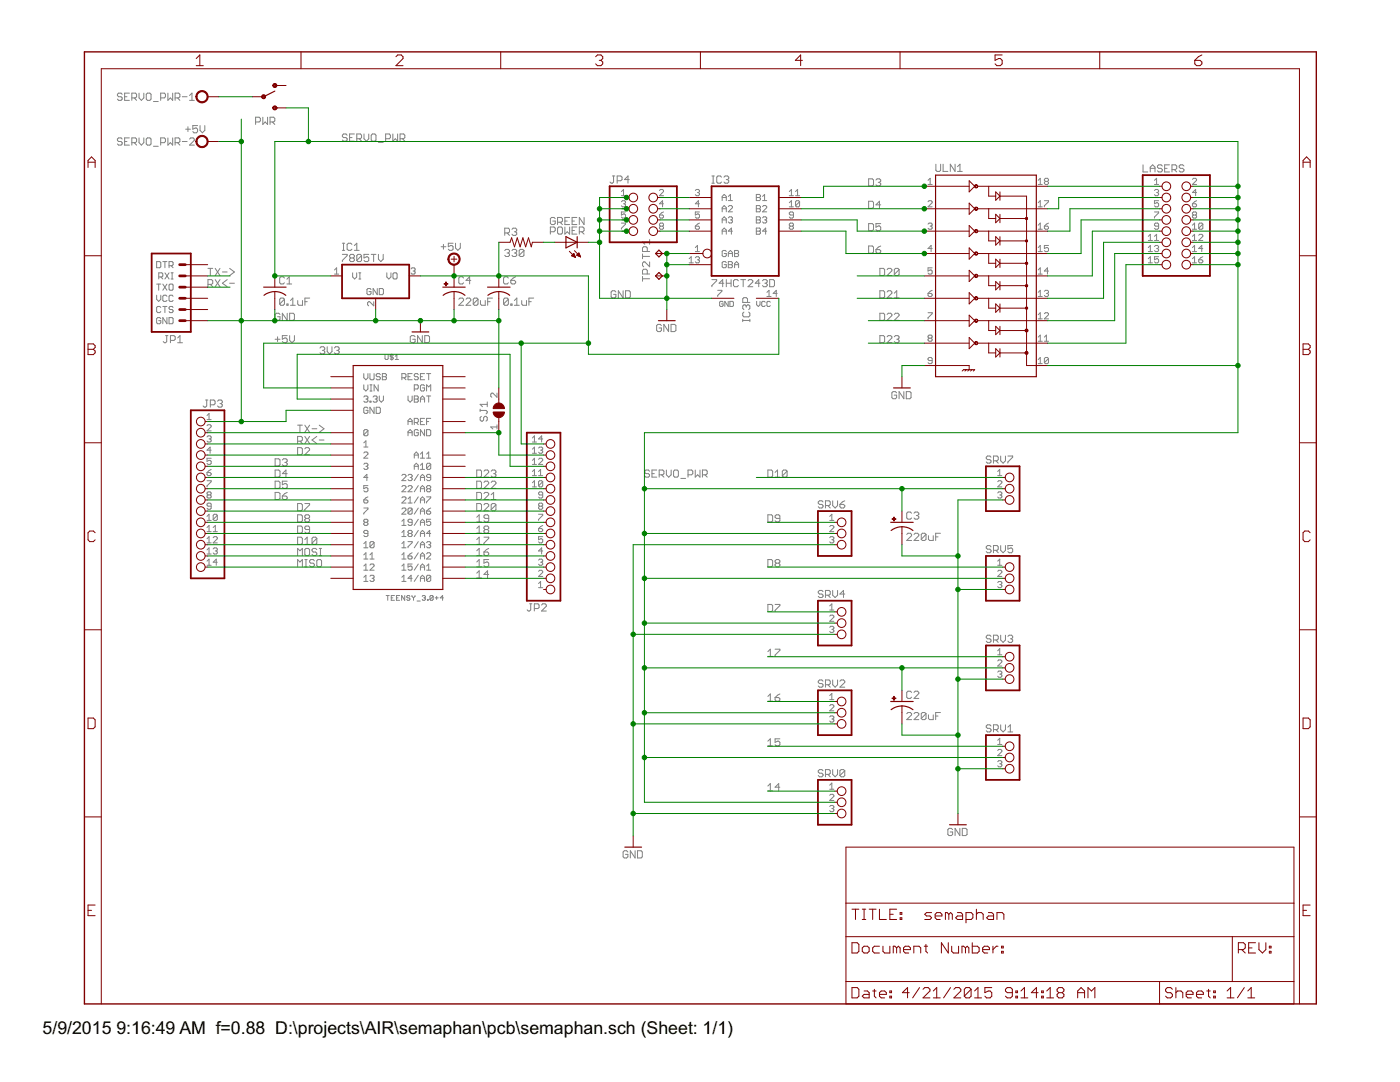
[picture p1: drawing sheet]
<svg xmlns="http://www.w3.org/2000/svg" width="279mm" height="216mm" viewBox="0 0 279 216" stroke-linecap="round" stroke-linejoin="round" font-family="sans-serif">
<defs><g id="words">
<g font-size="4">
<text x="8.5" y="206.4">5/9/2015</text>
<text x="23.2" y="206.4">9:16:49 AM f=0.88 D:\projects\AIR\semaphan\pcb\semaphan.sch (Sheet: 1/1)</text>
</g>
</g></defs>
<g fill="none" stroke="#808080" stroke-width=".2">
<path d="M24.4 18.8l-.2-.2h-.5l-.3 .2v.2l.3 .3h.5l.2 .2v.3l-.2 .2h-.5l-.3-.2M24.9 19.3h.4M25.8 18.6h-.9v1.4h.9M26.3 19.5h.7l.3-.2v-.5l-.3-.2h-.7v1.4M26.8 19.5l.5 .5M27.7 18.6v.9l.5 .5 .5-.5v-.9M29.4 18.6h.5l.2 .2v1l-.2 .2h-.5l-.2-.2v-1zM32.1 19.5h.7l.2-.2v-.5l-.2-.2h-.7v1.4M33.5 18.6v1.4l.5-.5 .5 .5v-1.4M34.9 19.5h.8l.2-.2v-.5l-.2-.2h-.8v1.4M35.4 19.5l.5 .5M36.4 19.3h.9"/>
<path d="M37.8 19l.5-.4v1.4M24.4 27.7l-.2-.2h-.5l-.3 .2v.3l.3 .2h.5l.2 .3v.2l-.2 .3h-.5l-.3-.3M24.9 28.2h.4M25.8 27.5h-.9v1.5h.9M26.3 28.5h.7l.3-.3v-.5l-.3-.2h-.7v1.5M26.8 28.5l.5 .5M27.7 27.5v1l.5 .5 .5-.5v-1M29.2 27.7l.2-.2h.5l.2 .2v1l-.2 .3h-.5l-.2-.3zM30.6 20.3h1M30.6 29.2h1M32.1 28.5h.7l.2-.3v-.5l-.2-.2h-.7v1.5M33.5 27.5v1.5l.5-.5 .5 .5v-1.5"/>
<path d="M34.9 28.5h.8l.2-.3v-.5l-.2-.2h-.8v1.5M35.4 28.5l.5 .5M36.4 28.2h.9M37 25.8h1M37.5 25.3v.9M37.8 20h1M37.8 27.7l.3-.2h.4l.3 .2v.3l-1 1h1M39.4 25.1h-.9v.7l.4-.3h.3l.2 .3v.4l-.2 .3h-.5l-.2-.3M39.9 25.1v.9l.5 .5 .5-.5v-.9M51 24.3h.7l.3-.2v-.5l-.3-.2h-.7v1.4M52.5 23.4v1.4l.4-.5 .5 .5v-1.4M53.9 24.3h.7l.2-.2v-.5l-.2-.2h-.7v1.4"/>
<path d="M54.4 24.3l.4 .5M69.3 27l-.3-.3h-.4l-.3 .3v.2l.3 .3h.4l.3 .2v.2l-.3 .3h-.4l-.3-.3M69.8 27.5h.5M70.7 26.7h-.9v1.5h.9M71.2 27.7h.7l.3-.2v-.5l-.3-.3h-.7v1.5M71.7 27.7l.5 .5M72.6 26.7v1l.5 .5 .5-.5v-1M74.3 26.7h.5l.2 .3v.9l-.2 .3h-.5l-.2-.3v-.9zM75.5 28.4h1M77 27.7h.7l.2-.2v-.5l-.2-.3h-.7v1.5M78.4 26.7v1.5l.5-.5 .5 .5v-1.5M79.8 27.7h.8l.2-.2v-.5l-.2-.3h-.8v1.5"/>
<path d="M80.3 27.7l.5 .5M122.2 35.1h.5M122.4 35.1v1.2l-.2 .3h-.2l-.3-.3M123.2 36.1h.7l.2-.3v-.5l-.2-.2h-.7v1.5M124 39.1h.8M124 38.2l.4-.4v1.3M125.6 35.8h-1l.7-.7v1.5M131.6 38l.2-.2h.4l.2 .2v.2l-.8 .9h.8M138.8 38l.2-.2h.4l.2 .2-.2 .4M139.2 38.4h.2M139.4 38.4l.2 .2-.2 .5h-.4l-.2-.3M142.1 36.6h.5"/>
<path d="M142.1 35.1h.5M142.3 35.1v1.5M144 35.3l-.3-.2h-.4l-.3 .2v1l.3 .3h.4l.3-.3M144.1 39.4h.8M144.5 35.3l.2-.2h.5l.2 .2v.3l-.2 .2M144.9 35.8h.3M145.2 35.8l.2 .3v.2l-.2 .3h-.5l-.2-.3M145.4 39.2l.4-.4v1.2M150.9 39.4h.7M150.9 38.8h.7l.2 .2-.2 .4 .2 .4-.2 .2h-.7zM152.2 39.2l.4-.4v1.2M157.5 39.1h.8"/>
<path d="M157.5 38.2l.4-.4v1.3M158.8 39.1h.8M158.8 38.2l.4-.4v1.3M173.4 35.7h.7l.2 .2v1l-.2 .2h-.7zM174.8 35.9l.2-.2h.5l.3 .2v.3l-.3 .2M175.3 36.4h.2M175.5 36.4l.3 .2v.3l-.3 .2h-.5l-.2-.2M185.2 36l.4-.4v1.2M185.2 36.8h.8M186.8 32.8v1.2l.2 .2h.5l.2-.2v-1.2M188.2 32.8v1.4h1M190.6 32.8v1.4l-.9-1.4v1.4"/>
<path d="M191.1 34.2h.9M191.1 33.3l.5-.5v1.4M207.2 36.8h.8M207.2 36l.4-.4v1.2M208.6 36.2l-.2 .2 .2 .4h.4l.3-.2-.3-.4M208.6 36.2l-.2-.2 .2-.4h.4l.3 .2-.3 .4M208.6 36.2h.4M228.1 32.9v1.4h1M229.6 34.3v-.9l.4-.5 .5 .5v.9M229.6 33.6h.9M230.4 36.8h.8M230.4 38l.2-.2h.4l.2 .2-.2 .4"/>
<path d="M230.4 36l.4-.4v1.2M230.8 38.4h.2M231 38.4l.2 .2-.2 .5h-.4l-.2-.3M232 33.1l-.3-.2h-.5l-.2 .2v.3l.2 .2h.5l.3 .2v.3l-.3 .2h-.5l-.2-.2M232.4 33.6h.5M233.4 32.9h-1v1.4h1M233.9 33.8h.7l.2-.2v-.5l-.2-.2h-.7v1.4M234.4 33.8l.4 .5M236.3 33.1l-.3-.2h-.4l-.3 .2v.3l.3 .2h.4l.3 .2v.3l-.3 .2h-.4l-.3-.2M238 35.8l.2-.2h.4l.2 .2v.2l-.8 .8h.8M238.8 38.4h-.8l.6-.6v1.3M31.3 52.2h.6l.2 .2v.8l-.2 .2h-.6z"/>
<path d="M31.3 58.9v.8l.4 .4 .4-.4v-.8M31.3 56.7h.8M31.7 56.7v1.2M31.7 55.3h.6l.2-.2v-.4l-.2-.3h-.6v1.3M32.1 55.3l.4 .4M32.5 52.2h.8M32.5 56.7l.8 1.2M32.9 52.2v1.2M32.9 54.4l.8 1.3M33.3 59.1l-.2-.2h-.4l-.2 .2v.8l.2 .2h.4l.2-.2M33.3 56.7l-.8 1.2M33.7 53h.7l.1-.2v-.4l-.1-.2h-.7v1.2"/>
<path d="M33.7 54.4l-.8 1.3M33.9 56.7h.5l.1 .2v.8l-.1 .2h-.5l-.2-.2v-.8zM34.1 55.7h.5M34.1 54.4h.5M34.1 53l.4 .4M34.4 54.4v1.3M34.5 59.1l-.1-.2h-.5l-.2 .2v.8l.2 .2h.5l.1-.2M41.5 56.7h.7l.3-.2v-.5l-.3-.2h-.7v1.4M41.5 53.6h1M42 53.6v1.4M42 56.7l.5 .5M42.9 55.8l1 1.4"/>
<path d="M42.9 53.6l1 1.4M43.9 55.8l-1 1.4M43.9 53.6l-1 1.4M44.4 54.3h.9M45.3 55.8l-.9 .7 .9 .7M45.8 56.5h1M45.8 53.6l1 .7-1 .7M56.8 59.7v1l-.3 .2h-.5l-.2-.2M56.8 59.7l-.3-.2h-.5l-.2 .2v1M56.8 55.5l-.3-.3h-.5l-.2 .3v.9l.2 .3h.5l.3-.3M56.8 59.7l-1 1M57.3 56.7h.9"/>
<path d="M57.3 55.7l.4-.5v1.5M58 60l.4-.5v1.4M59.4 60v.7l.2 .2h.8v-.9M61.8 59.5h-.9v1.4M66.8 53.9l.4-.5v1.3M66.8 54.7h.8M68.3 50.8h1v.2l-1 1v.2M68.3 48.5h.5M68.3 50h.5M68.6 48.5v1.5M70 51.5l-.2-.3v-.2l.2-.2h.5l.2 .2v.2l-.2 .3M70 51.5l-.2 .2v.3l.2 .2h.5l.2-.2v-.3l-.2-.2"/>
<path d="M70 51.5h.5M70.2 48.8l-.2-.3h-.5l-.2 .3v.9l.2 .3h.5l.2-.3M70.4 54.4v.9l.4 .4 .4-.4v-.9M70.7 49l.5-.5v1.5M70.7 50h1M71.6 55.7h.4M71.6 54.4h.4M71.8 54.4v1.3M72.2 51l-.3-.2h-.5l-.2 .2v1M72.2 51v1l-.3 .2h-.5l-.2-.2M72.2 51l-1 1M73.6 50.8h-1v.7l.5-.3h.3l.2 .3v.5l-.2 .2h-.5l-.3-.2"/>
<path d="M74 57.8l-.1-.2h-.5l-.2 .2v.8l.2 .2h.5l.1-.2v-.4h-.4M74.1 50.8h.9M74.6 50.8v1.4M75.3 57.6v1.2l-.8-1.2v1.2M75.5 50.8v.9l.5 .5 .5-.5v-.9M75.7 57.6h.6l.2 .2v.8l-.2 .2h-.6zM77.2 54.4v.9l.4 .4 .4-.4v-.9M78.4 54.7l.2-.3h.5l.1 .3v.8l-.1 .2h-.5l-.2-.2zM82 53.7l.2-.3h.5l.1 .3-.1 .4M82.4 54.1h.3M82.7 54.1l.1 .2-.1 .4h-.5l-.2-.2M88 49.2h1"/>
<path d="M88.5 48.8v.9M90.4 48.5h-.9v.7l.4-.2h.3l.2 .2v.5l-.2 .3h-.5l-.2-.3M90.9 48.5v1l.5 .5 .5-.5v-1M91.6 59.7l.2-.2h.5l.2 .2v.3l-.9 .9h.9M92.5 55.5l-.2-.3h-.5l-.2 .3v.9l.2 .3h.5l.2-.3M93 59.7l.2-.2h.5l.3 .2v.3l-1 .9h1M94 55.9h-1l.7-.7v1.5M95.4 59.7v1l-.2 .2h-.5l-.3-.2M95.4 59.7l-.2-.2h-.5l-.3 .2v1M95.4 59.7l-1 1M95.9 60v.7l.2 .2h.7v-.9M98.3 59.5h-1v1.4"/>
<path d="M100.7 50l.3-.2h.5l.2 .2v.2l-.2 .3M100.7 46.5h.8l.2-.3v-.4l-.2-.3h-.8v1.5M101.2 50.5h.3M101.2 46.5l.5 .5M101.5 50.5l.2 .2v.2l-.2 .3h-.5l-.3-.3M101.5 59.7v1l-.3 .2h-.4l-.3-.2M101.5 59.7l-.3-.2h-.4l-.3 .2v1M101.5 55.5l-.3-.3h-.4l-.3 .3v.9l.3 .3h.4l.3-.3M101.5 59.7l-1 1M101.9 55.9h.8l.2 .3v.2l-.2 .3h-.5l-.3-.3zM102.2 50l.2-.2h.5l.2 .2v.2l-.2 .3M102.2 45.8l.2-.3h.5l.2 .3v.2l-.2 .2"/>
<path d="M102.7 50.5h.2M102.7 60l.4-.5v1.4M102.7 46.2h.2M102.9 50.5l.2 .2v.2l-.2 .3h-.5l-.2-.3M102.9 46.2l.2 .3v.2l-.2 .3h-.5l-.2-.3M102.9 55.2l-1 .7M104.1 60v.7l.3 .2h.7v-.9M104.6 50l-.3-.2h-.5l-.2 .2v.9M104.6 50v.9l-.3 .3h-.5l-.2-.3M104.6 50l-1 .9M106.5 59.5h-.9v1.4M109.8 46.2h.8l.2-.2v-.5l-.2-.2h-.8v1.4"/>
<path d="M110.8 43.6l-.2-.2h-.5l-.3 .2v1l.3 .2h.5l.2-.2v-.5h-.5M111.3 44.3h.7l.2-.2v-.5l-.2-.2h-.7v1.4M111.3 45.5l.2-.2h.5l.2 .2v1l-.2 .2h-.5l-.2-.2zM111.8 44.3l.4 .5M112.7 44.1h.5M112.7 45.3v1.4l.5-.5 .5 .5v-1.4M113.7 43.4h-1v1.4h1M114.2 44.1h.4M114.2 46h.4M115.1 43.4h-.9v1.4h.9M115.1 45.3h-.9v1.4h.9M115.6 46.2h.7l.3-.2v-.5l-.3-.2h-.7v1.4"/>
<path d="M116.1 46.2l.5 .5M116.6 43.4v1.4l-1-1.4v1.4M122.9 58.3l-.2-.3h-.5l-.2 .3v.9l.2 .3h.5l.2-.3v-.5h-.5M124 40.3l.2-.3h.4l.2 .3-.2 .4M124 44.5h.8v.2l-.8 .9v.1M124.4 58v1.5l-1-1.5v1.5M124.4 40.7h.2M124.6 40.7l.2 .2-.2 .4h-.4l-.2-.2M124.8 58h.8l.2 .3v.9l-.2 .3h-.8zM124.8 42.3h-.8v.6l.4-.2 .4 .2v.4l-.2 .2h-.4l-.2-.2M128.2 55.6h1.4M128.2 50.7v.9"/>
<path d="M128.2 55.2v.9M128.2 51.2h1.4M129.2 50.2v-.7l-.3-.3h-.4l-.3 .3v.7h1.4M129.2 54.7v-.7l-.3-.3h-.4l-.3 .3v.7h1.4M129.6 52.3v.9l-.9-.9h-.2l-.3 .2v.5l.3 .2M129.6 47.8v.9M129.6 48.3h-1.4l.5 .4M131.6 42.9h.6l.2 .4-.2 .2h-.4l-.2-.2zM131.8 45.1l-.2-.2 .2-.4h.4l.2 .2-.2 .4M131.8 45.1h.4M131.8 45.1l-.2 .2 .2 .4h.4l.2-.1-.2-.5M132.4 40.7h-.8l.6-.7v1.3"/>
<path d="M132.4 42.3l-.8 .6M137.5 52.5h.9M137.5 51.6l.4-.4v1.3M138.8 51.4l.2-.2h.4l.2 .2-.2 .4M138.8 45.1h.6l.2 .5-.2 .1h-.4l-.2-.1zM138.8 50.2h.8M138.8 49.4l.4-.4v1.2M139.2 51.8h.2M139.4 51.8l.2 .2-.2 .5h-.4l-.2-.3M139.6 40.7h-.8l.6-.7v1.3M139.6 42.3h-.8v.6l.4-.2 .4 .2v.4l-.2 .2h-.4l-.2-.2M139.6 44.5l-.8 .6"/>
<path d="M142.1 55.8h.9v.2l-.9 1v.2M143.2 57.9h.9v.2l-.9 .8v.3M144.1 40v-.8l.4-.4 .4 .4v.8M144.1 42.3v-.9l.4-.4 .4 .4v.9M144.1 44.5v-.8l.4-.4 .4 .4v.8M144.1 46.7v-.8l.4-.4 .4 .4v.8M144.1 41.7h.8M144.1 43.9h.8M144.1 46.1h.8M144.5 56.5h-1l.7-.7v1.4M144.9 50.2l-.2-.2h-.4l-.2 .2v.8l.2 .2h.4l.2-.2v-.4h-.4M144.9 52.4l-.2-.2h-.4l-.2 .2v.8l.2 .2h.4l.2-.2v-.4h-.4"/>
<path d="M144.9 56.5h1M144.9 55.8v1.4M145.4 52.2h.6l.2 .2-.2 .4 .2 .4-.2 .2h-.6zM145.4 41.2l.2-.2h.4l.2 .2v.2l-.8 .9h.8M145.4 50.6h.8M145.4 51.2v-.8l.4-.4 .4 .4v.8M145.4 43.5l.2-.2h.4l.2 .2-.2 .4M145.4 40h.8M145.4 52.8h.6M145.8 43.9h.2M145.9 55.8v1.4M146 43.9l.2 .2-.2 .4h-.4l-.2-.2"/>
<path d="M146.2 46.1h-.8l.6-.6v1.2M146.6 50h.6l.2 .2-.2 .4 .2 .4-.2 .2h-.6zM146.6 50.6h.6M146.6 53.4v-.8l.4-.4 .4 .4v.8M146.6 52.8h.8M147.4 56l-.3-.2h-.5l-.2 .2v1l.2 .2h.5l.3-.2M147.8 55.8h1M148.3 55.8v1.4M149.3 56l.2-.2h.5l.2 .2v.3l-.9 .9h.9M150.9 43.3h.7l.2 .2-.2 .4 .2 .4-.2 .2h-.7zM150.9 45.5h.7l.2 .2-.2 .4 .2 .4-.2 .2h-.7zM150.9 41.7h.7"/>
<path d="M150.9 41h.7l.2 .2-.2 .5 .2 .4-.2 .2h-.7zM150.9 43.9h.7M150.9 46.1h.7M151.7 56.5h-1l.7-.7v1.4M152.2 56l.2-.2h.5l.2 .2v.3l-.2 .2M152.2 41.2l.2-.2h.4l.2 .2v.2l-.8 .9h.8M152.2 40h.8M152.2 43.5l.2-.2h.4l.2 .2-.2 .4M152.6 43.9h.2M152.6 56.5h.3M152.8 43.9l.2 .2-.2 .4h-.4l-.2-.2M152.9 56.5l.2 .2v.3l-.2 .2h-.5l-.2-.2"/>
<path d="M153 46.1h-.8l.6-.6v1.2M153.1 59.2h.8M153.1 58.3l.4-.4v1.3M153.6 55.8h.7l.3 .2v1l-.3 .2h-.7zM155.1 58.5h-.8l.6-.6v1.3M157.5 41.3h.8M157.5 40.4l.4-.4v1.3M157.7 45.1l-.2-.2 .2-.4h.4l.2 .2-.2 .4M157.7 45.1h.4M157.7 45.1l-.2 .2 .2 .4h.4l.2-.1-.2-.5M158.3 42.9h-.6l-.2-.2 .2-.4h.4l.2 .2v.8l-.2 .2h-.4l-.2-.2M159.6 40.3v.8l-.2 .2h-.4l-.2-.2"/>
<path d="M159.6 40.3l-.2-.3h-.4l-.2 .3v.8M159.6 40.3l-.8 .8M173.4 40.2h.7l.2 .2v.9l-.2 .3h-.7zM173.4 44.6h.7l.2 .3v.9l-.2 .3h-.7zM173.4 49.1h.7l.2 .2v1l-.2 .2h-.7zM174.8 49.8h.7l.3 .2v.3l-.3 .2h-.5l-.2-.2zM175.6 58h.7l.3 .3v.9l-.3 .3h-.7zM175.6 53.6h.7l.3 .2v1l-.3 .2h-.7zM175.8 44.6h-1v.7l.5-.2h.2l.3 .2v.5l-.3 .3h-.5l-.2-.3M175.8 49.1l-.5 .2-.5 .5M175.8 40.9h-1l.7-.7v1.4M177 58.3l.3-.3h.5l.2 .3v.2l-1 1h1"/>
<path d="M177 53.8l.3-.2h.5l.2 .2v.2l-1 1h1M178.5 59.5h.9M178.5 58.5l.5-.5v1.5M179.4 53.8v1l-.2 .2h-.5l-.2-.2M179.4 53.8l-.2-.2h-.5l-.2 .2v1M179.4 53.8l-.9 1M185.2 40.3l.2-.3h.4l.2 .3v.1l-.8 .9h.8M185.2 44.7l.2-.2h.4l.2 .2-.2 .4M185.2 58.5h.6l.2 .4-.2 .3h-.4l-.2-.3zM185.6 45.1h.2M185.8 45.1l.2 .2-.2 .4h-.4l-.2-.1M186 53.4h-.8v.7l.6-.2 .2 .2v.4l-.2 .2h-.4l-.2-.2"/>
<path d="M186 49.6h-.8l.6-.6v1.2M186 57.9l-.8 .6M207.2 54.7h.8M207.2 41.3h.8M207.2 45.7h.8M207.2 59.2h.8M207.2 40.4l.4-.4v1.3M207.2 44.9l.4-.4v1.2M207.2 49.4l.4-.4v1.2M207.2 53.9l.4-.5v1.3M207.2 58.3l.4-.4v1.3M207.2 50.2h.8"/>
<path d="M208.4 58.1l.2-.2h.4l.3 .2-.3 .4M208.4 40h.9v.3l-.9 .8v.2M208.4 45.1h.6l.3 .5-.3 .1h-.4l-.2-.1zM208.8 58.5h.2M209 58.5l.3 .2-.3 .5h-.4l-.2-.3M209.3 49h-.9v.6l.6-.2 .3 .2v.4l-.3 .2h-.4l-.2-.2M209.3 54.1h-.9l.6-.7v1.3M209.3 44.5l-.9 .6M229.2 51.6l.4-.4v1.3M229.2 50.2h.8M229.2 47.2l.4-.4v1.2M229.2 49.4l.4-.4v1.2"/>
<path d="M229.2 48h.8M229.2 52.5h.8M230.4 49.2l.2-.2h.4l.2 .2-.2 .4M230.4 47.2l.4-.4v1.2M230.4 42.3h.8v.2l-.8 .8v.2M230.4 48h.8M230.8 49.6h.2M231 49.6l.2 .2-.2 .4h-.4l-.2-.2M231.2 51.2h-.8v.6l.4-.2 .4 .2v.4l-.2 .3h-.4l-.2-.3M231.2 40h-.8v.7l.4-.3 .4 .3v.4l-.2 .2h-.4l-.2-.2M231.2 45.1h-.6l-.2-.2 .2-.4h.4l.2 .2v.9l-.2 .1h-.4l-.2-.1M238 40.7h.6l.2 .4-.2 .2h-.4l-.2-.2z"/>
<path d="M238 45.7h.8M238 50.2h.8M238 44.9l.4-.4v1.2M238 47.2l.4-.4v1.2M238 49.4l.4-.4v1.2M238 51.6l.4-.4v1.3M238 48h.8M238 52.5h.8M238.2 42.9l-.2-.2 .2-.4h.4l.2 .2-.2 .4M238.2 42.9l-.2 .2 .2 .4h.4l.2-.2-.2-.4M238.2 42.9h.4M238.8 40l-.8 .7"/>
<path d="M239.2 46.9l.2-.1h.4l.3 .1v.3l-.9 .8h.9M239.2 51.8h.6l.3 .4-.3 .3h-.4l-.2-.3zM240.1 44.7l-.3-.2h-.4l-.2 .2v.9M240.1 44.7v.9l-.3 .1h-.4l-.2-.1M240.1 49.6h-.9l.6-.6v1.2M240.1 44.7l-.9 .9M240.1 51.2l-.9 .6M32.1 63.6l-.2-.2h-.4l-.2 .2v.8l.2 .2h.4l.2-.2v-.4h-.4M32.1 61.3l-.2-.1h-.4l-.2 .1v.9l.2 .2h.4l.2-.2M32.5 61.2h.8M32.9 61.2v1.2M33 67h.5"/>
<path d="M33.3 67v1.2l-.3 .2h-.2l-.2-.2M33.3 63.4v1.2l-.8-1.2v1.2M33.7 63.4h.7l.1 .2v.8l-.1 .2h-.7zM34 67.9h.7l.3-.2v-.5l-.3-.2h-.7v1.4M34.5 61.3l-.1-.1h-.5l-.2 .1 .2 .5h.5l.1 .2-.1 .4h-.5l-.2-.2M35.5 68.4h.9M35.5 67.4l.4-.4v1.4M41 79.8h.5M41.3 79.8v1.2l-.3 .2h-.2l-.3-.2M54.9 67.7h1M55.4 67.2v1M55.9 62.7l-.3-.2h-.4l-.3 .2v1l.3 .2h.4l.3-.2v-.5h-.5"/>
<path d="M57.3 60.7h.2v.2h-.2zM57.3 67h-1v.7l.5-.3h.3l.2 .3v.5l-.2 .2h-.5l-.3-.2M57.3 62.5v1.4l-1-1.4v1.4M57.8 62.5h.7l.3 .2v1l-.3 .2h-.7zM57.8 67v.9l.5 .5 .5-.5v-.9M58 60.9h.9M60.9 60.2h.4M63.9 69.4l.2-.2h.5l.2 .2v.3l-.2 .2M64.3 69.9h.3M64.6 69.9l.2 .2v.3l-.2 .2h-.5l-.2-.2M65.3 69.2v.9l.5 .5 .5-.5v-.9M66.7 69.4l.3-.2h.5l.2 .2v.3l-.2 .2"/>
<path d="M67.2 69.9h.3M67.5 69.9l.2 .2v.3l-.2 .2h-.5l-.3-.2M72.6 79.2l.2-.2h.4l.2 .2-.2 .4M72.6 76.8v.8l.4 .4 .4-.4v-.8M72.6 74.5v.9l.4 .4 .4-.4v-.9M73 79.6h.2M73.2 79.6l.2 .2-.2 .4h-.4l-.2-.1M73.8 74.5v1.1l.2 .2h.5l.2-.2v-1.1M73.8 78h.5M73.8 76.8h.5M74 76.8v1.2M74.5 79.2l.2-.2h.4l.2 .2-.2 .4"/>
<path d="M74.6 60.2v.8l-.8-.8-.4 .2v.4l.2 .2M74.9 79.6h.2M75.1 79.6l.2 .2-.2 .4h-.4l-.2-.1M75.5 76.8v1.2l-.8-1.2v1.2M75.7 79v.8l.4 .4 .4-.4v-.8M75.9 74.8l-.2-.3h-.4l-.2 .5 .2 .2h.4l.2 .4-.2 .2h-.4l-.2-.2M76.3 74.5h.6l.2 .3-.2 .4 .2 .4-.2 .2h-.6zM76.3 75.2h.6M76.8 70.8v.8l.2 .1h.3l.2-.1v-.8M78.2 70.6v1.3M78.5 71l-.2-.2h-.3l-.1 .2 .1 .2h.3l.2 .2-.2 .3h-.3l-.1-.1M78.9 71.1l.3-.3v.9"/>
<path d="M78.9 71.7h.6M80.2 75.4h.6l.2-.2v-.4l-.2-.3h-.6v1.3M80.6 75.4l.4 .4M81.4 79v.8l.5 .4 .4-.4v-.8M81.4 75.2h.5M82.3 74.5h-.9v1.3h.9M82.7 77.6h.6l.2-.2v-.4l-.2-.2h-.6v1.2M82.7 79h.6l.2 .2-.2 .4 .2 .5-.2 .1h-.6zM82.7 79.6h.6M82.8 67.2l-.2-.2h-.5l-.2 .2v1l.2 .2h.5l.2-.2v-.5h-.4M83.5 74.8l-.2-.3h-.4l-.2 .5 .2 .2h.4l.2 .4-.2 .2h-.4l-.2-.2M83.9 79.6h.8"/>
<path d="M83.9 75.2h.4M84.3 67v1.4l-1-1.4v1.4M84.7 77l-.2-.2h-.4l-.2 .2v.8l.2 .2h.4l.2-.2v-.4h-.4M84.7 74.5h-.8v1.3h.8M84.8 67h.7l.2 .2v1l-.2 .2h-.7zM85.1 78v-1.2l.5 .4 .4-.4v1.2M85.1 79h.9M85.1 74.5h.9M85.6 74.5v1.3M85.6 79v1.2M97.3 60.2h.5M99.2 78.4v.9l-.8-.9h-.3l-.2 .3v.4l.2 .2"/>
<path d="M101.9 60.7h.3v.2h-.3zM102.7 60.9h.9M105.6 60.2h.4M132 65l-.2-.3h-.5l-.3 .3v.9l.3 .3h.5l.2-.3v-.5h-.5M133.4 64.7v1.5l-.9-1.5v1.5M133.9 64.7h.7l.3 .3v.9l-.3 .3h-.7zM144.3 60.3l-.2-.2h-.3l-.2 .2v.7l.2 .2h.3l.2-.2v-.4h-.3M145.3 60.1v1.1l-.6-1.1v1.1M145.7 60.1h.5l.2 .2v.7l-.2 .2h-.5zM148.2 63.9h1.4M148.2 63.7v.5M148.5 62.3l-.3 .2v.5l.3 .2h.9l.2-.2v-.5l-.2-.2"/>
<path d="M148.9 61.1l-.2-.3h-.2l-.3 .3v.4l.3 .3M148.9 61.1l.3-.3h.2l.2 .3v.4l-.2 .3M148.9 61.1v.2M149.2 60.3v-.7l-.3-.2h-.4l-.3 .2v.7h1.4M149.6 63.7v.5M151 60.1v.7l.3 .4 .4-.4v-.7M152.7 60.3l-.2-.2h-.3l-.2 .2v.7l.2 .2h.3l.2-.2M153.7 60.3l-.1-.2h-.4l-.1 .2v.7l.1 .2h.4l.1-.2M175.6 67h.7l.3 .2v1l-.3 .2h-.7zM175.6 62.5h.7l.3 .2v1l-.3 .2h-.7zM177 67.2l.3-.2h.5l.2 .2v.2l-1 1h1M177 62.7l.3-.2h.5l.2 .2v.3l-1 .9h1"/>
<path d="M178.5 67.2l.2-.2h.5l.2 .2v.2l-.2 .3M178.5 62.7l.2-.2h.5l.2 .2v.3l-.9 .9h.9M178.9 78.4l-.2-.3h-.5l-.2 .3v.9l.2 .3h.5l.2-.3v-.5h-.4M179 67.7h.2M179.2 67.7l.2 .2v.3l-.2 .2h-.5l-.2-.2M180.4 78.1v1.5l-1-1.5v1.5M180.9 78.1h.7l.2 .3v.9l-.2 .3h-.7zM185.2 62.4h.8v.2l-.8 .8v.2M185.4 67.5l-.2-.2 .2-.4h.4l.2 .2-.2 .4M185.4 67.5l-.2 .2 .2 .4h.4l.2-.2-.2-.4M185.4 67.5h.4M186 71.9h-.6l-.2-.1 .2-.5h.4l.2 .2v.9l-.2 .2h-.4l-.2-.2"/>
<path d="M207.2 68.1h.8M207.2 72.6h.8M207.2 71.8l.4-.5v1.3M207.2 62.8l.4-.4v1.2M207.2 67.3l.4-.4v1.2M207.2 63.6h.8M208.4 62.6l.2-.2h.4l.3 .2v.2l-.9 .8h.9M208.4 68.1h.9M208.4 67.3l.4-.4v1.2M209.3 71.5v.9l-.3 .2h-.4l-.2-.2M209.3 71.5l-.3-.2h-.4l-.2 .2v.9M209.3 71.5l-.9 .9"/>
<path d="M41.3 95.9h.8v.2l-.8 .8v.3M41.3 94.3h.6l.2 .4-.2 .2h-.4l-.2-.2zM41.3 82.9l.4-.4v1.2M41.3 83.7h.8M41.3 84.9l.2-.1h.4l.2 .1v.3l-.8 .8h.8M41.3 87.2l.2-.2h.4l.2 .2-.2 .4M41.5 98.8l-.2 .2 .2 .4h.4l.2-.2-.2-.4M41.5 98.8l-.2-.2 .2-.5h.4l.2 .3-.2 .4M41.5 98.8h.4M41.7 87.6h.2M41.9 87.6l.2 .2-.2 .4h-.4l-.2-.2M42 80.8h.7l.2-.3v-.4l-.2-.3h-.7v1.4"/>
<path d="M42.1 91.4h-.8v.7l.4-.2 .4 .2v.4l-.2 .2h-.4l-.2-.2M42.1 89.8h-.8l.6-.6v1.2M42.1 93.7l-.8 .6M43.4 80.1l.3-.3h.4l.3 .3v.2l-.3 .2M43.9 80.5h.2M44.1 80.5l.3 .3v.2l-.3 .2h-.4l-.3-.2M54.9 96h.7l.3 .3v.9l-.3 .3h-.7zM54.9 91.5h.7l.3 .3v.9l-.3 .3h-.7zM54.9 93.8h.7l.3 .2v1l-.3 .2h-.7zM54.9 98.3h.7l.3 .2v.9l-.3 .3h-.7zM56.3 99h.8l.2 .2v.2l-.2 .3h-.5l-.3-.3zM56.3 91.8l.3-.3h.5l.2 .3v.2l-.2 .3"/>
<path d="M56.8 92.3h.3M57.1 92.3l.2 .2v.2l-.2 .3h-.5l-.3-.3M57.3 94.5h-1l.8-.7v1.4M57.3 98.3l-.5 .2-.5 .5M57.3 96h-1v.7l.5-.2h.3l.2 .2v.5l-.2 .3h-.5l-.3-.3M59.4 88h.7l.2-.2v-.5l-.2-.2h-.7v1.4M59.4 89.3h.7l.2 .3v.9l-.2 .2h-.7zM59.4 84.8h.9M59.9 88l.4 .5M59.9 84.8v1.5M60.8 87.1l1 1.4M60.8 84.8l1 1.5"/>
<path d="M60.8 89.6l.3-.3h.4l.3 .3v.2l-1 .9h1M61.8 87.1l-1 1.4M61.8 84.8l-1 1.5M62.3 85.6h.9M63.2 87.1l-.9 .7 .9 .7M63.7 87.8h1M63.7 84.8l1 .8-1 .7M72.6 99.8h.6l.2 .4-.2 .2h-.4l-.2-.2zM72.6 89.2h.8M72.6 88.4l.4-.4v1.2M72.6 90.4l.2-.2h.4l.2 .2v.2l-.8 .8h.8M72.6 92.6l.2-.2h.4l.2 .2-.2 .4"/>
<path d="M73 93h.2M73.2 93l.2 .3-.2 .4h-.4l-.2-.2M73.4 81.5l-.2-.2h-.4l-.2 .2v.8l.2 .2h.4l.2-.2v-.4h-.4M73.4 96.9h-.8v.6l.4-.2 .4 .2v.4l-.2 .2h-.4l-.2-.2M73.4 85.9v.9l-.2 .2h-.4l-.2-.2M73.4 85.9l-.2-.2h-.4l-.2 .2v.9M73.4 99.1l-.8 .7M73.4 95.3h-.8l.6-.6v1.2M73.4 85.9l-.8 .9M73.8 80.1h.2v.1h-.2zM74.7 81.3v1.2l-.9-1.2v1.2M75.1 81.3h.6l.2 .2v.8l-.2 .2h-.6z"/>
<path d="M80.2 99.3l.2-.2h.4l.2 .2v.2l-.8 .9h.8M80.2 97.1l.2-.2h.4l.2 .2v.2l-.8 .8h.8M80.2 94.9l.2-.2h.4l.2 .2v.2l-.8 .8h.8M81.4 99.5l.5-.4v1.3M81.4 97.1l.2-.2h.4l.3 .2v.2l-.9 .8h.9M81.4 84.7v-.8l.5-.4 .4 .4v.8M81.4 87v-.9l.5-.4 .4 .4v.9M81.4 94.9l.2-.2h.4l.3 .2-.3 .4M81.4 86.3h.9M81.4 84.1h.9M81.9 95.3h.1M82 95.3l.3 .2-.3 .4h-.4l-.2-.2"/>
<path d="M82.7 93h.8M82.7 84.3h.6l.2-.2v-.4l-.2-.2h-.6v1.2M82.7 91.4v-.8l.4-.4 .4 .4v.8M82.7 93.7v-.9l.4-.4 .4 .4v.9M82.7 90.8h.8M83.1 84.3l.4 .4M83.5 85.9l-.2-.2h-.4l-.2 .2v.9l.2 .2h.4l.2-.2v-.5h-.4M83.5 94.7l-.8 1.2M83.5 96.9l-.8 1.2M83.5 99.1l-.8 1.3M83.9 99.8h.8M83.9 95.3h.8"/>
<path d="M83.9 93.7h.8M83.9 91.4h.8M83.9 80.2v-.8l.4-.4 .4 .4v.8M83.9 95.9v-.8l.4-.4 .4 .4v.8M83.9 98.1v-.8l.4-.4 .4 .4v.8M83.9 97.5h.8M83.9 92.8l.4-.4v1.3M83.9 90.6l.4-.4v1.2M83.9 84.1h.4M84.7 83.5h-.8v1.2h.8M84.7 85.7v1.3l-.8-1.3v1.3M85.1 85.7h.6l.3 .2v.9l-.3 .2h-.6z"/>
<path d="M85.1 91.4h.9M85.1 99.1h.9v.2l-.9 .9v.2M85.1 90.6l.5-.4v1.2M85.1 84.1h.5M85.3 97.5l-.2 .2 .2 .4h.4l.3-.2-.3-.4M85.3 97.5l-.2-.2 .2-.4h.4l.3 .2-.3 .4M85.3 97.5h.4M86 95.3h-.7l-.2-.2 .2-.4h.4l.3 .2v.8l-.3 .2h-.4l-.2-.2M86 92.6l-.3-.2h-.4l-.2 .2v.9M86 92.6v.9l-.3 .2h-.4l-.2-.2M86 83.5h-.9v1.2M86 92.6l-.9 .9"/>
<path d="M95.1 96h.8l.2 .3v.9l-.2 .3h-.8zM95.1 93.8h.8l.2 .2v1l-.2 .2h-.8zM95.1 98.3h.8l.2 .2v.9l-.2 .3h-.8zM95.8 81.9h1.2l.2 .2v.3l-.2 .2M95.8 81.6v.5M96.1 83.1l-.3 .2v.5l.3 .2h.2l.2-.2v-.5l.3-.2h.2l.2 .2v.5l-.2 .2M96.6 98.5l.2-.2h.5l.2 .2v.2l-.9 1h.9M96.6 94l.2-.2h.5l.2 .2v.3l-.9 .9h.9M96.6 96.3l.2-.3h.5l.2 .3v.2l-.9 1h.9M97.2 80.2v1M97.2 80.7h-1.4l.5 .5M98 96.3l.3-.3h.4l.3 .3v.2l-1 1h1"/>
<path d="M98 94l.3-.2h.4l.3 .2v.3l-.3 .2M98 99.7h1M98 98.7l.5-.4v1.4M98.5 94.5h.2M98.7 94.5l.3 .2v.3l-.3 .2h-.4l-.3-.2M99.2 84.8v.8M99.2 85.2h-1.3l.5 .4M106.3 96.3l.4-.4v1.3M106.3 87.4l.4-.4v1.2M106.3 89.6l.4-.4v1.2M106.3 91.9l.4-.5v1.3M106.3 94.1l.4-.4v1.2"/>
<path d="M106.3 97.2h.8M106.3 94.9h.8M106.3 92.7h.8M106.3 90.4h.8M106.3 88.2h.8M107.5 94.1l.4-.4v1.2M107.5 89.4l.2-.2h.4l.2 .2-.2 .4M107.5 91.7l.2-.3h.4l.2 .3v.2l-.8 .8h.8M107.5 94.9h.8M107.9 89.8h.2M108.1 89.8l.2 .2-.2 .4h-.4l-.2-.2M108.3 96.1v.8l-.2 .3h-.4l-.2-.3"/>
<path d="M108.3 98.8h-.6l-.2-.2 .2-.5h.4l.2 .3v.8l-.2 .2h-.4l-.2-.2M108.3 87.6h-.8l.6-.6v1.2M108.3 96.1l-.2-.2h-.4l-.2 .2v.8M108.3 96.1l-.8 .8M129.6 94l-.2-.2h-.5l-.2 .2v.3l.2 .2h.5l.2 .2v.3l-.2 .2h-.5l-.2-.2M130.1 94.5h.5M131.1 93.8h-1v1.4h1M131.6 94.7h.7l.2-.2v-.5l-.2-.2h-.7v1.4M132 94.7l.5 .5M133 93.8v.9l.5 .5 .4-.5v-.9M134.7 93.8h.4l.3 .2v1l-.3 .2h-.4l-.3-.2v-1zM135.9 95.5h.9"/>
<path d="M137.3 94.7h.7l.3-.2v-.5l-.3-.2h-.7v1.4M138.7 93.8v1.4l.5-.5 .5 .5v-1.4M140.2 94.7h.7l.2-.2v-.5l-.2-.2h-.7v1.4M140.7 94.7l.4 .5M153.2 93.8h.8l.2 .2v1l-.2 .2h-.8zM154.7 95.2h.9M154.7 94.3l.5-.5v1.4M157.1 94v1l-.3 .2h-.4l-.3-.2M157.1 94l-.3-.2h-.4l-.3 .2v1M157.1 94l-1 1M166.2 99.9v1l.5 .5 .5-.5v-1M168.6 99.9l-.5 .3-.5 .4"/>
<path d="M197.8 91.2l-.3-.2h-.4l-.3 .2v.3l.3 .2h.4l.3 .2v.3l-.3 .2h-.4l-.3-.2M198.3 91.9h.7l.2-.2v-.5l-.2-.2h-.7v1.4M198.8 91.9l.4 .5M199.1 98.4l.2-.3h.4l.2 .3-.2 .4M199.1 96.1l.2-.2h.4l.2 .2v.2l-.8 .9h.8M199.1 94.9h.8M199.1 94.1l.4-.4v1.2M199.5 98.8h.2M199.7 91v.9l.5 .5 .5-.5v-.9M199.7 98.8l.2 .2-.2 .4h-.4l-.2-.2M201.1 91h1v.2l-1 1v.2M41.3 103.8h.8"/>
<path d="M41.3 106.1h.8M41.3 108.3h.8M41.3 112.8h.8M41.3 103l.4-.4v1.2M41.3 105.3l.4-.4v1.2M41.3 107.5l.4-.4v1.2M41.3 109.7l.4-.4v1.3M41.3 112l.4-.4v1.2M41.3 110.6h.8M42.1 101h-.6l-.2-.2 .2-.4h.4l.2 .2v.8l-.2 .2h-.4l-.2-.2M42.5 106.1h.9M42.5 107.3l.3-.2h.4l.2 .2v.2l-.9 .8h.9"/>
<path d="M42.5 109.5l.3-.2h.4l.2 .2-.2 .4M42.5 105.3l.5-.4v1.2M43 109.9h.2M43.2 109.9l.2 .3-.2 .4h-.4l-.3-.3M43.4 102.8v.9l-.2 .1h-.4l-.3-.1M43.4 112.2h-.9l.7-.6v1.2M43.4 102.8l-.2-.2h-.4l-.3 .2v.9M43.4 102.8l-.9 .9M59.4 100.5h.7l.2 .2v1l-.2 .2h-.7zM59.4 102.7h.7l.2 .3v.9l-.2 .3h-.7zM59.4 105h.7l.2 .2v1l-.2 .2h-.7zM59.4 107.2h.7l.2 .2v1l-.2 .2h-.7z"/>
<path d="M59.4 110.8v-1.4l.5 .5 .4-.5v1.4M59.4 113.1v-1.4l.5 .4 .4-.4v1.4M60.8 113.1h.5M60.8 111.7h.5M60.8 100.5h1v.2l-1 1v.2M60.8 109.7l.3-.3h.4l.3 .3v.9l-.3 .2h-.4l-.3-.2zM60.8 108.6h1M60.8 107.7l.5-.5v1.4M61.1 103.4l-.3 .3v.2l.3 .3h.4l.3-.3v-.2l-.3-.3M61.1 103.4l-.3-.2v-.2l.3-.3h.4l.3 .3v.2l-.3 .2M61.1 103.4h.4M61.1 111.7v1.4"/>
<path d="M61.8 105.7h-.7l-.3-.3v-.2l.3-.2h.4l.3 .2v1l-.3 .2h-.4l-.3-.2M62.7 111.9l-.2-.2h-.5l-.2 .2v.2l.2 .3h.5l.2 .2v.3l-.2 .2h-.5l-.2-.2M63.2 107.4v1l-.2 .2h-.5l-.2-.2M63.2 107.4l-.2-.2h-.5l-.2 .2v1M63.2 109.7l-.2-.3h-.5l-.2 .3v.2l.2 .3h.5l.2 .2v.2l-.2 .2h-.5l-.2-.2M63.2 107.4l-.9 1M63.5 111.7h.4l.3 .2v1l-.3 .2h-.4l-.3-.2v-1zM63.7 109.4h.5M63.7 110.8h.5M63.9 109.4v1.4M72.6 101.4h.8v.2l-.8 .8v.2M72.6 111.5h.8"/>
<path d="M72.6 109.3h.8M72.6 112.9l.4-.4v1.3M72.6 108.5l.4-.4v1.2M72.6 110.7l.4-.4v1.2M72.6 115.2l.4-.4v1.2M72.6 113.8h.8M72.6 116h.8M72.8 104.2l-.2-.2 .2-.4h.4l.2 .2-.2 .4M72.8 104.2l-.2 .2 .2 .4h.4l.2-.2-.2-.4M72.8 104.2h.4M73.4 106.4h-.6l-.2-.1 .2-.5h.4l.2 .2v.9l-.2 .2h-.4l-.2-.2M73.8 111.5h.9"/>
<path d="M73.8 112.8l.2-.3h.5l.2 .3v.1l-.9 .9h.9M73.8 115l.2-.2h.5l.2 .2-.2 .4M73.8 110.7l.5-.4v1.2M74.3 115.4h.2M74.5 115.4l.2 .2-.2 .4h-.5l-.2-.2M74.7 108.3v.8l-.2 .2h-.5l-.2-.2M74.7 108.3l-.2-.2h-.5l-.2 .2v.8M74.7 108.3l-.9 .8M77.1 118.8h.6M77.4 118.8v1M78.1 119.3h.3M78.7 118.8h-.6v1h.6"/>
<path d="M79.1 119.3h.3M79.8 118.8h-.7v1h.7M80.2 101.6l.2-.2h.4l.2 .2v.2l-.8 .8h.8M80.2 107.1h.8M80.2 111.5h.8M80.2 109.3h.8M80.2 113.8h.8M80.2 104.8h.8M80.2 104l.4-.4v1.2M80.2 106.3l.4-.5v1.3M80.2 108.5l.4-.4v1.2M80.2 110.7l.4-.4v1.2"/>
<path d="M80.2 112.9l.4-.4v1.3M80.2 115.2l.4-.4v1.2M80.2 116h.8M80.8 118.8v1l-.6-1v1M81.4 110.9h.6l.3 .4-.3 .2h-.4l-.2-.2zM81.4 100.4h.9M81.4 108.1h.9v.2l-.9 .8v.2M81.6 106.4l-.2 .3 .2 .4h.4l.3-.2-.3-.5M81.6 106.4l-.2-.1 .2-.5h.4l.3 .2-.3 .4M81.6 106.4h.4M81.8 119l-.2-.2h-.3l-.1 .2 .1 .3h.3l.2 .2-.2 .3h-.3l-.1-.2M82.2 118.8l.3 .5"/>
<path d="M82.3 101.6l-.3-.2h-.4l-.2 .2v.8M82.3 112.5h-.9v.7l.5-.3 .4 .3v.4l-.3 .2h-.4l-.2-.2M82.3 104.2h-.7l-.2-.2 .2-.4h.4l.3 .2v.8l-.3 .2h-.4l-.2-.2M82.3 101.6v.8l-.3 .2h-.4l-.2-.2M82.3 101.6l-.9 .8M82.3 110.3l-.9 .6M82.3 115.4h-.9l.6-.6v1.2M82.5 119.3v.5M82.8 118.8l-.3 .5M83.2 119.9h.7M83.5 101.4l-.8 1.2M83.5 103.6l-.8 1.2"/>
<path d="M83.5 105.8l-.8 1.3M83.5 108.1l-.8 1.2M83.5 110.3l-.8 1.2M83.5 112.5l-.8 1.3M83.5 114.8l-.8 1.2M83.9 116v-.8l.4-.4 .4 .4v.8M83.9 106.4h.8M83.9 104.2h.8M83.9 100.4v-.9l.4-.4 .4 .4v.9M83.9 102.6v-.8l.4-.4 .4 .4v.8M83.9 104.8v-.8l.4-.4 .4 .4v.8M83.9 107.1v-.8l.4-.5 .4 .5v.8"/>
<path d="M83.9 109.3v-.8l.4-.4 .4 .4v.8M83.9 111.5v-.8l.4-.4 .4 .4v.8M83.9 113.8v-.9l.4-.4 .4 .4v.9M83.9 102h.8M83.9 108.7h.8M83.9 110.9h.8M83.9 113.2h.8M83.9 115.4h.8M84.3 119l.1-.2h.3l.2 .2-.2 .3M84.6 119.3h.1M84.7 119.3l.2 .2-.2 .3h-.3l-.1-.2M85.1 110.5l.2-.2h.4l.3 .2v.2l-.9 .8h.9"/>
<path d="M85.1 113.8h.9M85.1 108.3l.2-.2h.4l.3 .2-.3 .4M85.1 102h.6l.3 .4-.3 .2h-.4l-.2-.2zM85.1 112.9l.5-.4v1.3M85.3 119.6h.1v.2h-.1zM85.6 108.7h.1M85.7 108.7l.3 .2-.3 .4h-.4l-.2-.2M86 106.4h-.9l.6-.6v1.3M86 103.6h-.9v.6l.6-.2 .3 .2v.4l-.3 .2h-.4l-.2-.2M86 115l-.3-.2h-.4l-.2 .2v.8M86 115v.8l-.3 .2h-.4l-.2-.2M86 101.4l-.9 .6"/>
<path d="M86 115l-.9 .8M86.4 119l-.1-.2h-.3l-.2 .2v.6M86.4 119v.6l-.1 .2h-.3l-.2-.2M86.4 119l-.6 .6M86.8 119.3h.7M87.1 119v.6M88.5 119.3h-.6l.4-.5v1M95.1 103.2l.5-.5v1.5M95.1 112.1l.5-.4v1.4M95.1 105.4l.5-.4v1.4M95.1 107.7l.5-.5v1.4M95.1 109.9l.5-.5v1.4"/>
<path d="M95.1 114.4l.5-.5v1.4M95.1 113.1h1M95.1 115.3h1M95.1 104.2h1M95.1 100.5h.8l.2 .2v1l-.2 .2h-.8zM95.1 108.6h1M95.1 110.8h1M95.1 106.4h1M96.6 107.2h.9v.2l-.9 1v.2M96.6 110.2h.7l.2 .2v.2l-.2 .2h-.5l-.2-.2zM96.6 100.7l.2-.2h.5l.2 .2v.3l-.9 .9h.9M96.8 105.7l-.2-.3v-.2l.2-.2h.5l.2 .2v.2l-.2 .3"/>
<path d="M96.8 105.7l-.2 .2v.3l.2 .2h.5l.2-.2v-.3l-.2-.2M96.8 105.7h.5M97.5 111.7h-.9v.7l.5-.3h.2l.2 .3v.5l-.2 .2h-.5l-.2-.2M97.5 103.4h-.7l-.2-.2v-.2l.2-.3h.5l.2 .3v.9l-.2 .3h-.5l-.2-.3M97.5 114.6h-.9l.7-.7v1.4M97.5 109.4l-.9 .8M99 100.7v1l-.3 .2h-.4l-.3-.2M99 100.7l-.3-.2h-.4l-.3 .2v1M99 100.7l-1 1M107.5 105.5h.6l.2 .4-.2 .2h-.4l-.2-.2zM107.5 116.4l.4-.4v1.3M107.5 117.3h.8"/>
<path d="M107.5 114l.2-.2h.4l.2 .2v.2l-.8 .8h.8M107.5 102.6h.8v.2l-.8 .9v.1M107.5 111.8l.2-.2h.4l.2 .2-.2 .4M107.7 101l-.2-.2 .2-.4h.4l.2 .2-.2 .4M107.7 101l-.2 .2 .2 .4h.4l.2-.2-.2-.4M107.7 101h.4M107.9 112.2h.2M108.1 112.2l.2 .2-.2 .4h-.4l-.2-.2M108.3 107.1h-.8v.6l.6-.2 .2 .2v.4l-.2 .2h-.4l-.2-.2M108.3 109.9h-.8l.6-.6v1.3M108.3 104.9l-.8 .6M153.2 111.7h.8l.2 .2v1l-.2 .2h-.8z"/>
<path d="M153.2 102.7h.8l.2 .3v.9l-.2 .3h-.8zM154.9 112.4l-.2 .2v.3l.2 .2h.5l.2-.2v-.3l-.2-.2M154.9 112.4l-.2-.3v-.2l.2-.2h.5l.2 .2v.2l-.2 .3M154.9 112.4h.5M155.6 103.4h-.7l-.2-.2v-.2l.2-.3h.5l.2 .3v.9l-.2 .3h-.5l-.2-.3M164.3 100.2l-.3-.3h-.4l-.3 .3v.2l.3 .2h.4l.3 .3v.2l-.3 .3h-.4l-.3-.3M164.3 118l-.3-.2h-.4l-.3 .2v.3l.3 .2h.4l.3 .3v.2l-.3 .2h-.4l-.3-.2M164.7 100.9h.8l.2-.3v-.4l-.2-.3h-.8v1.5M164.7 118.8h.8l.2-.3v-.5l-.2-.2h-.8v1.4M165.2 100.9l.5 .5M165.2 118.8l.5 .4M165.6 103l.4-.4v1.2"/>
<path d="M165.6 103.8h.8M165.6 105.1l.2-.2h.4l.2 .2v.2l-.8 .8h.8M165.6 107.3l.2-.2h.4l.2 .2-.2 .4M166 107.7h.2M166.2 117.8v1l.5 .4 .5-.4v-1M166.2 107.7l.2 .2-.2 .4h-.4l-.2-.2M167.6 100.6h.7l.3 .3v.2l-.3 .3h-.4l-.3-.3zM168.6 118.5h-1l.7-.7v1.4M181 106.6l.2-.2h.5l.2 .2v.3l-.9 .9h.9M181.9 102.4l-.2-.2h-.5l-.2 .2v1l.2 .2h.5l.2-.2M182.4 102.4l.2-.2h.5l.3 .2v.2l-.3 .3M182.4 106.6l.2-.2h.5l.3 .2v.3l-1 .9h1"/>
<path d="M182.9 102.9h.2M183.1 102.9l.3 .2v.3l-.3 .2h-.5l-.2-.2M184.8 106.6l-.2-.2h-.5l-.2 .2v1M184.8 106.6v1l-.2 .2h-.5l-.2-.2M184.8 106.6l-.9 1M185.3 106.9v.7l.2 .2h.7v-.9M186.7 107.1h.5M187.7 106.4h-1v1.4M197.8 109.1l-.3-.2h-.4l-.3 .2v.2l.3 .3h.4l.3 .2v.3l-.3 .2h-.4l-.3-.2M198.3 109.8h.7l.2-.2v-.5l-.2-.2h-.7v1.4M198.8 109.8l.4 .5M199.1 114l.2-.2h.4l.2 .2v.2l-.8 .8h.8"/>
<path d="M199.1 112.8h.8M199.1 112l.4-.4v1.2M199.1 116.2l.2-.2h.4l.2 .2-.2 .4M199.5 116.6h.2M199.7 108.9v.9l.5 .5 .5-.5v-.9M199.7 116.6l.2 .3-.2 .4h-.4l-.2-.2M202.1 108.9h-1v.7l.5-.3h.3l.2 .3v.5l-.2 .2h-.5l-.3-.2M105.7 120.5h.5M105.9 120.5v1.2l-.2 .2h-.3l-.2-.2M106.6 121.4h.8l.2-.2v-.5l-.2-.2h-.8v1.4M108.1 120.7l.2-.2h.5l.2 .2v.3l-.9 .9h.9M153.2 130l.5-.5v1.5"/>
<path d="M153.2 139l.5-.5v1.4M153.2 120.6h.8l.2 .2v1l-.2 .2h-.8zM153.2 139.9h1M153.2 131h1M154.7 120.6h.9v.2l-.9 1v.2M154.7 129.5h.9v.3l-.9 .9v.3M154.7 139.2h.7l.2 .2v.3l-.2 .2h-.5l-.2-.2zM155.6 138.5l-.9 .7M164.3 135.9l-.3-.2h-.4l-.3 .2v.3l.3 .2h.4l.3 .2v.3l-.3 .2h-.4l-.3-.2M164.7 136.6h.8l.2-.2v-.5l-.2-.2h-.8v1.4M165.2 136.6l.5 .5M165.6 120.9l.4-.4v1.2"/>
<path d="M165.6 138.8l.4-.4v1.2M165.6 122.9l.2-.2h.4l.2 .2v.2l-.8 .9h.8M165.6 125.2l.2-.2h.4l.2 .2-.2 .4M165.6 121.7h.8M165.6 139.6h.8M166 125.6h.2M166.2 135.7v.9l.5 .5 .5-.5v-.9M166.2 125.6l.2 .2-.2 .4h-.4l-.2-.2M167.6 135.9l.3-.2h.4l.3 .2v.3l-1 .9h1M181.9 138.2l-.2-.3h-.5l-.2 .3v.9l.2 .3h.5l.2-.3M182.4 138.2l.2-.3h.5l.3 .3v.2l-1 1h1M197.8 127l-.3-.3h-.4l-.3 .3v.2l.3 .3h.4l.3 .2v.2l-.3 .3h-.4l-.3-.3"/>
<path d="M198.3 127.7h.7l.2-.2v-.5l-.2-.3h-.7v1.5M198.8 127.7l.4 .5M199.1 129.9l.4-.5v1.3M199.1 131.9l.2-.2h.4l.2 .2v.2l-.8 .8h.8M199.1 134.1l.2-.2h.4l.2 .2-.2 .4M199.1 130.7h.8M199.5 134.5h.2M199.7 126.7v1l.5 .5 .5-.5v-1M199.7 134.5l.2 .2-.2 .4h-.4l-.2-.2M201.1 127l.3-.3h.5l.2 .3v.2l-.2 .3M201.6 127.5h.3M201.9 127.5l.2 .2v.2l-.2 .3h-.5l-.3-.3"/>
<path d="M153.2 147.9l.5-.5v1.4M153.2 156.8l.5-.4v1.4M153.2 148.8h1M153.2 157.8h1M155.6 147.4h-.9v.7l.5-.2h.2l.2 .2v.5l-.2 .2h-.5l-.2-.2M155.6 157.1h-.9l.7-.7v1.4M164.3 153.8l-.3-.2h-.4l-.3 .2v.3l.3 .2h.4l.3 .2v.2l-.3 .3h-.4l-.3-.3M164.7 154.5h.8l.2-.2v-.5l-.2-.2h-.8v1.4M165.2 154.5l.5 .5M165.6 156.7l.4-.4v1.2M165.6 140.8l.2-.2h.4l.2 .2v.2l-.8 .8h.8M165.6 143l.2-.1h.4l.2 .1-.2 .5"/>
<path d="M165.6 158.7l.2-.2h.4l.2 .2v.2l-.8 .8h.8M165.6 157.5h.8M166 143.5h.2M166.2 153.6v.9l.5 .5 .5-.5v-.9M166.2 143.5l.2 .2-.2 .4h-.4l-.2-.2M168.6 153.8l-.3-.2h-.4l-.3 .2v.9M168.6 153.8v.9l-.3 .3h-.4l-.3-.3M168.6 153.8l-1 .9M181 142.4l.2-.2h.5l.2 .2v.2l-.9 1h.9M182.4 142.4l.2-.2h.5l.3 .2v.2l-1 1h1M184.8 142.4v1l-.2 .2h-.5l-.2-.2M184.8 142.4l-.2-.2h-.5l-.2 .2v1"/>
<path d="M184.8 142.4l-.9 1M185.3 142.6v.8l.2 .2h.7v-1M186.7 142.9h.5M187.7 142.2h-1v1.4M197.8 144.9l-.3-.3h-.4l-.3 .3v.2l.3 .2h.4l.3 .3v.2l-.3 .2h-.4l-.3-.2M198.3 145.6h.7l.2-.3v-.4l-.2-.3h-.7v1.4M198.8 145.6l.4 .4M199.1 147.7l.4-.4v1.2M199.1 148.5h.8M199.1 149.8l.2-.3h.4l.2 .3v.2l-.8 .8h.8M199.1 152l.2-.2h.4l.2 .2-.2 .4M199.5 152.4h.2"/>
<path d="M199.7 144.6v1l.5 .4 .5-.4v-1M199.7 152.4l.2 .2-.2 .4h-.4l-.2-.2M201.1 146h1M201.1 145.1l.5-.5v1.4M125.3 170l-.2-.2h-.5l-.2 .2v1l.2 .2h.5l.2-.2v-.5h-.5M126.7 169.8v1.4l-.9-1.4v1.4M127.2 169.8h.8l.2 .2v1l-.2 .2h-.8zM165.6 160.9l.2-.2h.4l.2 .2-.2 .4M166 161.3h.2M166.2 161.3l.2 .2-.2 .5h-.4l-.2-.2M190.1 165.5l-.2-.2h-.5l-.2 .2v1l.2 .2h.5l.2-.2v-.5h-.5M191.6 165.3v1.4l-1-1.4v1.4"/>
<path d="M192 165.3h.7l.3 .2v1l-.3 .2h-.7z"/>
</g>
<g fill="none" stroke="#800000" stroke-width=".23">
<path d="M54.8 18.2l-2.2 1.1M186.7 34.9h20.1v40.3h-20.1zM52.6 57.3h4.5M52.7 58.9a3.5 3.5 0 0 1 4.3 0M88.4 57.3h4.4M88.4 58.9a3.5 3.5 0 0 1 4.4 0M97.3 57.3h4.5M97.4 58.9a3.5 3.5 0 0 1 4.3 0M112.9 47.2l2.3 1.1-2.3 1.2zM115.2 47.2v2.3M131.5 54.4l.7 .7-.7 .6-.7-.6zM131.5 49.9l.7 .7-.7 .7-.7-.7z"/>
<path d="M70.5 72.9h17.9v44.7h-17.9zM82.2 66.2h3.4M131.4 64h3.3M178.3 77.4h3.4M177.8 104.2h4.4M180 105.1l1.4 .3 .8 .5M180 105.1l-.9 .1-1.3 .7M177.8 140h4.4M177.8 141.6a3.6 3.6 0 0 1 4.4 0M124.7 169h3.3M189.5 164.6h3.3"/>
</g>
<g fill="none" stroke="#800000" stroke-width=".2">
<path d="M39.2 11.7l.7-.7v2.1M39.2 13.1h1.4M41.4 19.3h2.3M50.4 19.3h2.2M54.8 17.1h2.3M60.1 10.4v3.3M79 11.3l.4-.3h.7l.3 .3v.4l-1.4 1.4h1.4M99.9 10.4v3.3M118.9 11.3l.3-.3h.7l.4 .3v.4l-.4 .3M119.6 12h.3M119.9 12l.4 .4v.3l-.4 .4h-.7l-.3-.4M139.8 10.4v3.3"/>
<path d="M160.1 12h-1.4l1.1-1v2.1M179.6 10.4v3.3M200 11h-1.4v1l.7-.3h.3l.4 .3v.7l-.4 .4h-.7l-.3-.4M219.5 10.4v3.3M238.4 12h1.1l.4 .4v.3l-.4 .4h-.7l-.4-.4zM239.9 11l-.7 .3-.8 .7M17.6 33.4v-1.4l.7-.7 .7 .7v1.4M17.6 32.4h1.4M41.4 28.2h2.3M54.8 21.5h2.3M125 39.4h.5M131.2 39.4h.5"/>
<path d="M137.5 39.4h4.5M155.4 39.4h4.5M184.5 37.2h8.9M193.4 36.1l1.1 1.1-1.1 1.1zM195.1 37.2h14M197.3 37.2v1.9h1.4M198.7 38.3l.9 .8-.9 .9zM199.6 39.1h5.3v33.8h4.2M199.6 38.3v1.7M231.4 37.2h.5M231.4 39.4h.5M237.6 37.2h.5"/>
<path d="M237.6 39.4h.5M260.1 32.4h1.4M260.1 33.4v-1.4l.7-.7 .7 .7v1.4M16.8 51h3.4M37 55.1h4.4M37 52.8h4.4M37 57.3h4.4M37 59.5h4.4M54.8 55.1v2.2M54.8 58.2v3.6M66 55.1h2.3M75 59.5v2.3"/>
<path d="M81.7 55.1h2.2M90 51.7h1.2M90.6 51.1v1.2M90.6 52.8v4.5M90.6 58.2v3.6M99.5 48.3h2.3l.3-.8 .6 1.8 .5-1.8 .6 1.8 .6-1.8 .5 1.8 .6-1.8 .5 1.8 .3-1h2.2M99.5 55.1v2.2M99.5 58.2v3.6M110.7 48.3h6.7M113.6 50.1l1.3 1.3M114.1 51l.4-.4 .4 .8zM114.1 51h.6"/>
<path d="M114.2 51.1h.5M114.2 50.9h.4M114.3 50.8h.3M114.4 51.2h.4M114.4 50.7h.2M114.6 50l1.3 1.3M114.6 51.3h.2M115.1 50.9l.4-.4 .4 .8zM115.1 50.9h.6M115.2 51h.5M115.2 50.8h.5M115.3 50.7h.3"/>
<path d="M115.4 51.1h.4M115.4 50.5h.2M115.7 51.2h.1M125 41.7h.5M125 46.1h.5M125 43.9h.5M130.8 55.1h2.3M130.8 50.6h2.3M131.2 41.7h.5M131.2 46.1h.5M131.2 43.9h.5M137.5 52.8h4.5"/>
<path d="M137.5 41.7h4.5M137.5 46.1h4.5M137.5 50.6h2.8M137.5 43.9h4.5M142 59.5h4.5M150.9 59.5h4.5M155.4 41.7h4.5M155.4 46.1h4.5M155.4 43.9h4.5M184.5 55.1h8.9M184.5 59.5h8.9M184.5 41.7h8.9"/>
<path d="M184.5 46.1h8.9M184.5 50.6h8.9M193.4 40.5l1.1 1.2-1.1 1.1zM193.4 45l1.1 1.1-1.1 1.1zM193.4 49.5l1.1 1.1-1.1 1.1zM193.4 53.9l1.1 1.2-1.1 1.1zM193.4 58.4l1.1 1.1-1.1 1.1zM195.1 55.1h14M195.1 59.5h14M195.1 41.7h14M195.1 46.1h14M195.1 50.6h14"/>
<path d="M197.3 41.7v1.9h1.4M197.3 46.1v2h1.4M197.3 50.6v1.9h1.4M197.3 55.1v1.9h1.4M197.3 59.5v2h1.4M198.7 42.8l.9 .8-.9 .8zM198.7 47.2l.9 .9-.9 .8zM198.7 51.7l.9 .8-.9 .9zM198.7 56.2l.9 .8-.9 .8zM199.6 43.6h5.3M199.6 42.8v1.6M199.6 47.2v1.7"/>
<path d="M199.6 51.7v1.7M199.6 56.2v1.6M199.6 48.1h5.3M199.6 52.5h5.3M199.6 57h5.3M231.4 48.3h.5M231.4 52.8h.5M231.4 41.7h.5M231.4 46.1h.5M231.4 50.6h.5M231.4 43.9h.5M237.6 48.3h.5"/>
<path d="M237.6 52.8h.5M237.6 41.7h.5M237.6 46.1h.5M237.6 50.6h.5M237.6 43.9h.5M259.3 51h3.4M17.6 68.6h1l.4 .4v.3l-.4 .4 .4 .3v.4l-.4 .4h-1zM17.6 69.7h1M37 61.8h4.4M37 64h4.4M66 77.4h4.5M66 79.6h4.5"/>
<path d="M66 75.2h4.5M83.9 64v2.2M88.4 77.4h4.4M88.4 79.6h4.4M88.4 75.2h4.4M99.5 77.4v3M133.1 61.8v2.2M180 75.2v2.2M184.5 64h8.9M184.5 68.5h8.9M184.5 72.9h8.9v.9l-.3 .2M192 74l.3-.2h2.2l-.3 .2"/>
<path d="M192.8 73.8l-.2 .2M193.4 62.9l1.1 1.1-1.1 1.1zM193.4 67.4l1.1 1.1-1.1 1.1zM194 73.8l-.3 .2M195.1 64h14M195.1 68.5h14M197.3 64v2h1.4M197.3 68.5v1.9h1.4M198.7 60.6l.9 .9-.9 .8zM198.7 65.1l.9 .9-.9 .8zM198.7 69.6l.9 .8-.9 .8zM199.6 60.6v1.7"/>
<path d="M199.6 65.1v1.7M199.6 69.6v1.6M199.6 61.5h5.3M199.6 66h5.3M199.6 70.4h5.3M260.1 68.6h1l.4 .4v.3l-.4 .4 .4 .3v.4l-.4 .4h-1zM260.1 69.7h1M16.8 88.3h3.4M41 99.8h.4M41 97.5h.4M41 95.3h.4M41 93h.4"/>
<path d="M41 90.8h.4M41 88.6h.4M41 84.1h.4M41 86.3h.4M66 99.8h4.5M66 97.5h4.5M66 95.3h4.5M66 93h4.5M66 90.8h4.5M66 88.6h4.5M66 86.3h4.5M66 81.9h4.5"/>
<path d="M88.4 99.8h4.4M88.4 97.5h4.4M88.4 95.3h4.4M88.4 93h4.4M88.4 90.8h4.4M88.4 84.1h4.4M88.4 86.3h4.4M99.5 83.3v3M108.5 99.8h.5M108.5 97.5h.5M108.5 95.3h.5M108.5 93h.5"/>
<path d="M108.5 90.8h.5M108.5 88.6h.5M200.1 99.8h.5M200.1 97.5h.5M200.1 95.3h.5M259.3 88.3h3.4M19 106.3l-.4-.3h-.7l-.3 .3v1.4l.3 .4h.7l.4-.4M41 104.2h.4M41 106.4h.4M41 108.7h.4M41 113.2h.4M41 110.9h.4"/>
<path d="M41 102h.4M66 104.2h4.5M66 106.4h4.5M66 108.7h4.5M66 115.4h4.5M66 113.2h4.5M66 110.9h4.5M66 102h4.5M88.4 104.2h4.4M88.4 106.4h4.4M88.4 108.7h4.4M88.4 115.4h4.4"/>
<path d="M88.4 113.2h4.4M88.4 110.9h4.4M88.4 102h4.4M108.5 104.2h.5M108.5 106.4h.5M108.5 108.7h.5M108.5 117.6h.5M108.5 115.4h.5M108.5 113.2h.5M108.5 110.9h.5M108.5 102h.5M166.6 104.2h.5"/>
<path d="M166.6 106.4h.5M166.6 108.7h.5M180 102v2.2M180 105.1v3.6M200.1 117.6h.5M200.1 115.4h.5M200.1 113.2h.5M261.5 106.3l-.4-.3h-.7l-.3 .3v1.4l.3 .4h.7l.4-.4M16.8 125.7h3.4M166.6 122.1h.5M166.6 124.3h.5M166.6 126.6h.5"/>
<path d="M166.6 140h.5M180 137.8v2.2M200.1 131h.5M200.1 133.3h.5M200.1 135.5h.5M259.3 125.7h3.4M17.6 143.3h1l.4 .3v1.4l-.4 .4h-1zM166.6 142.2h.5M166.6 144.4h.5M166.6 157.9h.5M180 140.9v3.5M200.1 148.9h.5"/>
<path d="M200.1 151.2h.5M200.1 153.4h.5M260.1 143.3h1l.4 .3v1.4l-.4 .4h-1zM16.8 163h3.4M126.4 166.8v2.2M166.6 160.1h.5M166.6 162.3h.5M168.8 169h89.4v31.3h-89.4zM191.2 162.3v2.3M259.3 163h3.4M17.6 181.7h.7M19 180.6h-1.4v2.1h1.4"/>
<path d="M168.8 186.9h89.4M168.8 195.9h89.4M168.8 180.2h89.4M170 188.1h1.1l.3 .3v1.4l-.3 .4h-1.1zM170 197.1h1.1l.3 .3v1.4l-.3 .3h-1.1zM170 181.4h1.4M170.7 181.4v2.1M172.1 189.1l.3-.3h.7l.4 .3v.7l-.4 .4h-.7l-.3-.4zM172.1 181.4h.7M172.1 183.5h.7M172.4 197.7h.7l.4 .4v1h-1.1l-.3-.3 .3-.4h1.1M172.4 181.4v2.1"/>
<path d="M173.5 181.4h1.3M174.2 197.7h.6M174.2 181.4v2.1M174.5 197.4v1.4l.3 .3M175.5 198.4h1.4v-.3l-.3-.4h-.7l-.4 .4v.7l.4 .3h.7M175.5 181.4v2.1h1.4M175.5 188.8h-1l-.3 .3v.7l.3 .4h1M176.2 188.8v1l.4 .4h1v-1.4M177.6 198.8h.3v.3h-.3zM177.6 197.7h.3v.4h-.3zM177.6 182.4h.7M178.9 181.4h-1.3v2.1h1.3"/>
<path d="M178.9 189.1l-.3-.3h-.3v1.4M178.9 189.1l.4-.3 .3 .3v1.1M178.9 189.1v1.1M179.6 183.1h.4v.4h-.4zM179.6 182.1h.4v.3h-.4zM180.3 189.5h1.4v-.4l-.3-.3h-.7l-.4 .3v.7l.4 .4h.7M181.5 198.1h-1.4l1-1v2M182.4 190.2v-1.4h1l.3 .3v1.1M183.5 197.1l-1.4 2M184.2 197.4l.4-.3h.6l.4 .3v.3l-1.4 1.4h1.4M184.4 188.8h.7M184.8 188.4v1.4l.3 .4"/>
<path d="M185.9 182.1h-1l-.3 .3 .3 .4h.7l.3 .3-.3 .4h-1M186.3 199.1h1.3M186.3 197.7l.6-.6v2M186.6 182.8h1.4v-.4l-.4-.3h-.6l-.4 .3v.7l.4 .4h.6M189.3 188.1v2.1l-1.4-2.1v2.1M189.4 182.4l-.4-.3h-.3v1.4M189.4 182.4v1.1M189.4 182.4l.3-.3 .4 .3v1.1M189.7 197.1l-1.4 2M189.9 188.8v1l.4 .4h1v-1.4M190.4 197.4l.3-.3h.7l.3 .3v.3l-1.3 1.4h1.3M191.1 182.1h.7l.3 .3v1.1h-1l-.4-.4 .4-.3h1"/>
<path d="M192.7 189.1l-.4-.3h-.3v1.4M192.7 189.1v1.1M192.7 189.1l.3-.3 .4 .3v1.1M192.8 183.5h1l.4-.4v-.7l-.4-.3h-1v2M193.8 197.4v1.4l-.3 .3h-.7l-.4-.3M193.8 197.4l-.3-.3h-.7l-.4 .3v1.4M193.8 197.4l-1.4 1.4M194 188.1v2.1h1.1l.3-.4v-.7l-.3-.3h-1.1M194.5 199.1h1.4M194.5 197.7l.7-.6v2M194.9 182.4l.3-.3h.7l.3 .3v1.1M194.9 181.4v2.1"/>
<path d="M196.1 189.5h1.4v-.4l-.4-.3h-.7l-.3 .3v.7l.3 .4h.7M197.3 182.1h.6l.4 .3v1.1h-1l-.4-.4 .4-.3h1M197.9 197.1h-1.3v1l.6-.4h.4l.3 .4v.7l-.3 .3h-.7l-.3-.3M198.2 188.8v1.4M199 183.5v-1.4h1l.3 .3v1.1M199.2 188.8h-.4l-.6 .7M199.9 189.8h.3v.4h-.3zM199.9 188.8h.3v.3h-.3zM202 198.1h-1l-.3-.4v-.3l.3-.3h.7l.3 .3v1.4l-.3 .3h-.7l-.3-.3M202.7 198.8h.4v.3h-.4zM202.7 197.7h.4v.4h-.4zM203.8 199.1h1.3"/>
<path d="M203.8 197.7l.6-.6v2M207.2 198.1h-1.4l1-1v2M207.9 198.8h.3v.3h-.3zM207.9 197.7h.3v.4h-.3zM208.9 199.1h1.4M208.9 197.7l.7-.6v2M211.3 198.1l-.3 .3v.4l.3 .3h.7l.3-.3v-.4l-.3-.3M211.3 198.1l-.3-.4v-.3l.3-.3h.7l.3 .3v.3l-.3 .4M211.3 198.1h.7M215.1 198.1h1.4M215.1 199.1v-1.4l.7-.6 .7 .6v1.4M217.1 199.1v-2l.7 .6 .7-.6v2"/>
<path d="M231.4 195.9v4.4M234 197.4l-.4-.3h-.6l-.4 .3v.3l.4 .4h.6l.4 .3v.4l-.4 .3h-.6l-.4-.3M234.7 198.1l.3-.4h.7l.4 .4v1M234.7 197.1v2M236.7 198.4h1.4v-.3l-.3-.4h-.7l-.4 .4v.7l.4 .3h.7M238.8 198.4h1.4v-.3l-.4-.4h-.7l-.3 .4v.7l.3 .3h.7M240.8 197.7h.7M241.2 197.4v1.4l.3 .3M242.2 198.8h.3v.3h-.3zM242.2 197.7h.3v.4h-.3zM244.9 199.1h1.4M244.9 197.7l.7-.6v2"/>
<path d="M245.9 186.9v9M247.1 189.5h1.1l.3-.4v-.7l-.3-.3h-1.1v2.1M247.8 189.5l.7 .7M248.3 197.1l-1.3 2M249 199.1h1.4M249 197.7l.7-.6v2M249.2 189.1h.7M250.6 188.1h-1.4v2.1h1.4M251.2 188.1v1.4l.7 .7 .7-.7v-1.4M253.3 189.8h.4v.4h-.4zM253.3 188.8h.4v.3h-.4zM260.1 181.7h.7"/>
<path d="M261.5 180.6h-1.4v2.1h1.4M20.2 200.3v-186.6h239.1v186.6"/>
<circle cx="126.4" cy="39.4" r=".87"/>
<circle cx="130.4" cy="39.4" r=".87"/>
<circle cx="232.8" cy="37.2" r=".87"/>
<circle cx="232.8" cy="39.4" r=".87"/>
<circle cx="236.7" cy="39.4" r=".87"/>
<circle cx="236.7" cy="37.2" r=".87"/>
<circle cx="126.4" cy="46.1" r=".87"/>
<circle cx="126.4" cy="43.9" r=".87"/>
<circle cx="126.4" cy="41.7" r=".87"/>
<circle cx="130.4" cy="46.1" r=".87"/>
<circle cx="130.4" cy="43.9" r=".87"/>
<circle cx="130.4" cy="41.7" r=".87"/>
<circle cx="141.1" cy="50.6" r=".87"/>
<circle cx="232.8" cy="52.8" r=".87"/>
<circle cx="232.8" cy="50.6" r=".87"/>
<circle cx="232.8" cy="46.1" r=".87"/>
<circle cx="232.8" cy="48.3" r=".87"/>
<circle cx="232.8" cy="43.9" r=".87"/>
<circle cx="232.8" cy="41.7" r=".87"/>
<circle cx="236.7" cy="48.3" r=".87"/>
<circle cx="236.7" cy="43.9" r=".87"/>
<circle cx="236.7" cy="46.1" r=".87"/>
<circle cx="236.7" cy="50.6" r=".87"/>
<circle cx="236.7" cy="52.8" r=".87"/>
<circle cx="236.7" cy="41.7" r=".87"/>
<circle cx="40.1" cy="86.3" r=".87"/>
<circle cx="40.1" cy="84.1" r=".87"/>
<circle cx="40.1" cy="90.8" r=".87"/>
<circle cx="40.1" cy="95.3" r=".87"/>
<circle cx="40.1" cy="97.5" r=".87"/>
<circle cx="40.1" cy="88.6" r=".87"/>
<circle cx="40.1" cy="93" r=".87"/>
<circle cx="40.1" cy="99.8" r=".87"/>
<circle cx="109.9" cy="95.3" r=".87"/>
<circle cx="109.9" cy="90.8" r=".87"/>
<circle cx="109.9" cy="88.6" r=".87"/>
<circle cx="109.9" cy="99.8" r=".87"/>
<circle cx="109.9" cy="97.5" r=".87"/>
<circle cx="109.9" cy="93" r=".87"/>
<circle cx="201.5" cy="97.5" r=".87"/>
<circle cx="201.5" cy="95.3" r=".87"/>
<circle cx="201.5" cy="99.8" r=".87"/>
<circle cx="40.1" cy="108.7" r=".87"/>
<circle cx="40.1" cy="102" r=".87"/>
<circle cx="40.1" cy="104.2" r=".87"/>
<circle cx="40.1" cy="110.9" r=".87"/>
<circle cx="40.1" cy="106.4" r=".87"/>
<circle cx="40.1" cy="113.2" r=".87"/>
<circle cx="109.9" cy="113.2" r=".87"/>
<circle cx="109.9" cy="110.9" r=".87"/>
<circle cx="109.9" cy="102" r=".87"/>
<circle cx="109.9" cy="117.6" r=".87"/>
<circle cx="109.9" cy="104.2" r=".87"/>
<circle cx="109.9" cy="115.4" r=".87"/>
<circle cx="109.9" cy="106.4" r=".87"/>
<circle cx="109.9" cy="108.7" r=".87"/>
<circle cx="168" cy="108.7" r=".87"/>
<circle cx="168" cy="104.2" r=".87"/>
<circle cx="168" cy="106.4" r=".87"/>
<circle cx="201.5" cy="117.6" r=".87"/>
<circle cx="201.5" cy="113.2" r=".87"/>
<circle cx="201.5" cy="115.4" r=".87"/>
<circle cx="168" cy="122.1" r=".87"/>
<circle cx="168" cy="124.3" r=".87"/>
<circle cx="168" cy="126.6" r=".87"/>
<circle cx="168" cy="140" r=".87"/>
<circle cx="201.5" cy="135.5" r=".87"/>
<circle cx="201.5" cy="133.3" r=".87"/>
<circle cx="201.5" cy="131" r=".87"/>
<circle cx="168" cy="157.9" r=".87"/>
<circle cx="168" cy="144.4" r=".87"/>
<circle cx="168" cy="142.2" r=".87"/>
<circle cx="201.5" cy="151.2" r=".87"/>
<circle cx="201.5" cy="148.9" r=".87"/>
<circle cx="201.5" cy="153.4" r=".87"/>
<circle cx="168" cy="162.3" r=".87"/>
<circle cx="168" cy="160.1" r=".87"/>
</g>
<g fill="#800000" stroke="#800000" stroke-width=".2">
<path d="M54.6 16.7a.41 .41 0 0 1 .6 .2 .41 .41 0 0 1-.3 .6 .41 .41 0 0 1-.5-.4h.2a.23 .23 0 0 1 .3-.2 .23 .23 0 0 1 .1 .3 .23 .23 0 0 1-.3 0l-.3-.1z" fill-rule="evenodd"/>
<path d="M54.5 21.3a.41 .41 0 0 1 .7-.1 .41 .41 0 0 1-.2 .7 .41 .41 0 0 1-.6-.4h.2a.23 .23 0 0 1 .3-.2 .23 .23 0 0 1 .1 .4 .23 .23 0 0 1-.3-.1l-.3-.1z" fill-rule="evenodd"/>
<path d="M52.4 19a.4 .4 0 0 1 .6 .1 .4 .4 0 0 1-.3 .6 .4 .4 0 0 1-.5-.4h.2a.23 .23 0 0 1 .3-.2 .23 .23 0 0 1 .1 .4 .23 .23 0 0 1-.4-.1l-.2-.1z" fill-rule="evenodd"/>
<path d="M39.5 18.4a1.23 1.23 0 0 1 1.9 .3 1.23 1.23 0 0 1-.8 1.8 1.23 1.23 0 0 1-1.5-1.2h.2a1.01 1.01 0 0 1 1.4-.9 1.01 1.01 0 0 1 .3 1.6 1.01 1.01 0 0 1-1.7-.4v-.3h-.2z" fill-rule="evenodd"/>
<path d="M39.5 27.3a1.23 1.23 0 0 1 1.9 .3 1.23 1.23 0 0 1-.8 1.8 1.23 1.23 0 0 1-1.5-1.2h.2a1.01 1.01 0 0 1 1.4-.9 1.01 1.01 0 0 1 .3 1.7 1.01 1.01 0 0 1-1.7-.5v-.3h-.2z" fill-rule="evenodd"/>
<path d="M89.8 50.8a1.23 1.23 0 0 1 1.9 .3 1.23 1.23 0 0 1-.8 1.8 1.23 1.23 0 0 1-1.5-1.2h.2a1.01 1.01 0 0 1 1.4-1 1.01 1.01 0 0 1 .3 1.7 1.01 1.01 0 0 1-1.7-.4v-.3h-.2z" fill-rule="evenodd"/>
<path d="M194.5 37a.33 .33 0 0 1 .6-.1 .33 .33 0 0 1-.2 .6 .33 .33 0 0 1-.4-.3h.1a.23 .23 0 0 1 .3-.2 .23 .23 0 0 1 .1 .3 .23 .23 0 0 1-.3 .1l-.2-.2z" fill-rule="evenodd"/>
<path d="M194.5 41.5a.33 .33 0 0 1 .6-.1 .33 .33 0 0 1-.2 .6 .33 .33 0 0 1-.4-.3h.1a.23 .23 0 0 1 .3-.3 .23 .23 0 0 1 .1 .3 .23 .23 0 0 1-.3 .1l-.2-.1z" fill-rule="evenodd"/>
<path d="M194.5 46a.33 .33 0 0 1 .6-.1 .33 .33 0 0 1-.2 .5 .33 .33 0 0 1-.4-.3h.1a.23 .23 0 0 1 .3-.2 .23 .23 0 0 1 .1 .3 .23 .23 0 0 1-.3 .1l-.2-.2z" fill-rule="evenodd"/>
<path d="M194.5 50.4a.33 .33 0 0 1 .6 0 .33 .33 0 0 1-.2 .5 .33 .33 0 0 1-.4-.3h.1a.22 .22 0 0 1 .3-.2 .22 .22 0 0 1 .1 .3 .22 .22 0 0 1-.3 .1l-.2-.2z" fill-rule="evenodd"/>
<path d="M194.5 54.9a.33 .33 0 0 1 .6-.1 .33 .33 0 0 1-.2 .6 .33 .33 0 0 1-.4-.3h.1a.22 .22 0 0 1 .3-.3 .22 .22 0 0 1 .1 .3 .22 .22 0 0 1-.3 .1l-.2-.1z" fill-rule="evenodd"/>
<path d="M194.5 59.4a.33 .33 0 0 1 .6-.1 .33 .33 0 0 1-.2 .5 .33 .33 0 0 1-.4-.3h.1a.22 .22 0 0 1 .3-.2 .22 .22 0 0 1 .1 .3 .22 .22 0 0 1-.3 .1l-.2-.2z" fill-rule="evenodd"/>
<path d="M194.5 63.8a.33 .33 0 0 1 .6 0 .33 .33 0 0 1-.2 .5 .33 .33 0 0 1-.4-.3h.1a.22 .22 0 0 1 .3-.2 .22 .22 0 0 1 .1 .3 .22 .22 0 0 1-.3 .1l-.2-.2z" fill-rule="evenodd"/>
<path d="M194.5 68.3a.33 .33 0 0 1 .6 0 .33 .33 0 0 1-.2 .5 .33 .33 0 0 1-.4-.3h.1a.23 .23 0 0 1 .3-.3 .23 .23 0 0 1 .1 .4 .23 .23 0 0 1-.3 .1l-.2-.2z" fill-rule="evenodd"/>
<path d="M204.7 43.5h.3v.2h-.3v-.1h.2h-.2z" fill-rule="evenodd"/>
<path d="M204.7 47.9h.2l.1 .3-.2 .1-.2-.2 .2-.1 .2 .1-.2 .1-.2-.1z" fill-rule="evenodd"/>
<path d="M204.7 52.4h.4v.3l-.3 .1-.2-.3 .2-.1 .2 .1-.2 .2-.2-.2z" fill-rule="evenodd"/>
<path d="M204.7 56.9h.4v.2l-.3 .1-.2-.2 .2-.1 .2 .1-.2 .1-.2-.1z" fill-rule="evenodd"/>
<path d="M204.7 61.3h.4v.3l-.3 .1-.2-.2 .4-.1-.2 .2-.2-.1z" fill-rule="evenodd"/>
<path d="M204.7 65.8h.4v.3l-.3 .1-.2-.2 .4-.1-.2 .2-.2-.1z" fill-rule="evenodd"/>
<path d="M204.7 43.5l.3-.1v.4l-.3-.1v-.1h.3l-.1 .1-.2-.1z" fill-rule="evenodd"/>
<path d="M204.8 65.9h.1v.1h-.1z" fill-rule="evenodd"/>
<path d="M204.6 65.8a.29 .29 0 0 1 .5 0 .29 .29 0 0 1-.2 .4l-.3-.2 .2-.2 .2 .1v.2h-.2l-.2-.1z" fill-rule="evenodd"/>
<path d="M204.8 56.9h.1v.2h-.1z" fill-rule="evenodd"/>
<path d="M204.8 52.5h.1v.1h-.1z" fill-rule="evenodd"/>
<path d="M204.7 70.3h.4v.2l-.3 .1-.2-.2 .2-.1 .2 .1-.2 .1-.2-.1z" fill-rule="evenodd"/>
<path d="M204.8 70.3h.1v.2h-.1z" fill-rule="evenodd"/>
<path d="M204.6 70.3a.29 .29 0 0 1 .4-.1 .29 .29 0 0 1 .1 .3 .29 .29 0 0 1-.3 .2 .29 .29 0 0 1-.2-.3l.3-.1 .1 .2-.2 .1-.2-.2z" fill-rule="evenodd"/>
<path d="M98.7 80.9a1.12 1.12 0 0 1 1.2-.4 1.12 1.12 0 0 1 .8 1h-2.3z" fill-rule="evenodd"/>
<path d="M98.4 82.2h2.3a1.12 1.12 0 0 1-1.2 1.1 1.12 1.12 0 0 1-1.1-1.1z" fill-rule="evenodd"/>
</g>
<path d="M16.8 10.4h245.9v189.9h-245.9z" fill="none" stroke="#800000" stroke-width=".28"/>
<g fill="none" stroke="#800000" stroke-width=".36">
<path d="M121.7 37.2h13.4v11.1h-13.4zM142 37.2h13.4v17.9h-13.4zM228 34.9h13.5v20.2h-13.5zM30.3 50.6h7.8v15.6h-7.8zM68.3 52.8h13.4v6.7h-13.4zM38.1 81.9h6.7v33.5h-6.7zM105.1 86.3h6.7v33.6h-6.7zM196.8 93h6.7v9h-6.7zM163.2 102h6.7v8.9h-6.7zM163.2 119.9h6.7v8.9h-6.7zM196.8 110.9h6.7v9h-6.7zM163.2 137.8h6.7v8.9h-6.7z"/>
<path d="M196.8 128.8h6.7v9h-6.7zM163.2 155.6h6.7v9h-6.7zM196.8 146.7h6.7v8.9h-6.7z"/>
</g>
<g fill="#800000" stroke="#800000" stroke-width=".2">
<path d="M88.6 56.6h.8v.1h-.8z"/>
<path d="M88.9 56.3h.2v.7h-.2z"/>
<path d="M178 139.3h.8v.1h-.8z"/>
<path d="M178.4 139h.1v.7h-.1z"/>
<path d="M178 103.5h.8v.1h-.8z"/>
<path d="M178.4 103.2h.1v.7h-.1z"/>
</g>
<path d="M35.9 57.3h1.1M35.9 55.1h1.1M35.9 52.8h1.1M35.9 59.5h1.1M35.9 61.8h1.1M35.9 64h1.1" fill="none" stroke="#800000" stroke-width=".55"/>
<g fill="none" stroke="#008000" stroke-width=".2">
<path d="M43.7 19.3h6.7M43.7 28.2h4.5M48.2 23.8v60.3M57.1 21.5h4.5v6.7M125 39.4h-5.3v20.1h22.3M131.7 39.4h5.8M184.5 37.2h-20.1v2.2h-4.5M209.1 37.2h22.3M231.4 39.4h-20.1v2.3h-2.2M238.1 39.4h9M238.1 37.2h9M41.4 57.3h4.5"/>
<path d="M41.4 55.1h4.5M66 55.1h-11.2v-26.9h192.3v58.1h-118.5v73.8h38M83.9 55.1h33.5v15.6h38v-11.2M99.5 48.3v6.8M108.5 48.3h2.2M117.4 48.3h2.3M119.7 41.7h5.3M119.7 43.9h5.3M119.7 46.1h5.3M131.7 41.7h5.8M131.7 43.9h5.8M131.7 46.1h5.8"/>
<path d="M133.1 52.8h4.4M137.5 50.6h-4.4v11.2M159.9 41.7h24.6M159.9 43.9h11.2v2.2h13.4M159.9 46.1h8.9v4.5h15.7M171.1 59.5h13.4M171.1 55.1h13.4M231.4 50.6h-8.9v13.4h-13.4M231.4 48.3h-11.2v11.2h-11.1M231.4 41.7h-17.9v4.4h-4.4M231.4 43.9h-15.6v6.7h-6.7M231.4 46.1h-13.4v9h-8.9"/>
<path d="M231.4 52.8h-6.7v15.7h-15.6M238.1 41.7h9M238.1 43.9h9M238.1 46.1h9M238.1 48.3h9M238.1 50.6h9M238.1 52.8h9M41.4 64h58.1M54.8 61.8v2.2M66 79.6h-6.7v-8.9h42.5v22.3h6.7M75 61.8v2.2M90.6 61.8v2.2"/>
<path d="M99.5 61.8v15.6M104 68.5v20.1h4.5M117.4 68.5h-64.8v8.9h13.4M173.3 64h11.2M173.3 68.5h11.2M184.5 72.9h-4.5v2.3M209.1 72.9h38M41.4 99.8h24.6M41.4 88.6h24.6M41.4 86.3h24.6M41.4 97.5h24.6M41.4 95.3h24.6"/>
<path d="M41.4 90.8h24.6M41.4 93h24.6M66 81.9h-8.9v2.2h-15.7M92.8 86.3h6.7v4.5h9M92.8 99.8h15.7M92.8 97.5h15.7M92.8 95.3h15.7M128.6 97.5h71.5M150.9 95.3h49.2M180 97.5v4.5M200.1 99.8h-8.9v62.5M41.4 108.7h24.6"/>
<path d="M41.4 110.9h24.6M41.4 113.2h24.6M41.4 104.2h24.6M41.4 102h24.6M41.4 106.4h24.6M92.8 108.7h15.7M92.8 110.9h15.7M92.8 113.2h15.7M92.8 115.4h15.7M92.8 104.2h15.7M92.8 102h15.7M92.8 106.4h15.7"/>
<path d="M128.6 115.4h71.5M128.6 106.4h38M153.2 113.2h46.9M153.2 104.2h13.4M166.6 108.7h-40.2v58.1M180 108.7v2.2h11.2M191.2 117.6h8.9M126.4 126.6h40.2M128.6 124.3h38M128.6 133.3h71.5M153.2 122.1h13.4M153.2 140h13.4"/>
<path d="M153.2 131h46.9M180 133.3v4.5M191.2 135.5h8.9M126.4 144.4h40.2M128.6 142.2h38M128.6 151.2h71.5M153.2 148.9h46.9M153.2 157.9h13.4M180 144.4v2.3h11.2M191.2 153.4h8.9M126.4 162.3h40.2"/>
</g>
<g fill="#008000" stroke="#008000" stroke-width=".2">
<circle cx="83.9" cy="64" r=".44"/>
<circle cx="90.6" cy="64" r=".44"/>
<circle cx="75" cy="64" r=".44"/>
<circle cx="48.2" cy="64" r=".44"/>
<circle cx="54.8" cy="64" r=".44"/>
<circle cx="48.2" cy="84.1" r=".44"/>
<circle cx="48.2" cy="28.2" r=".44"/>
<circle cx="99.5" cy="64" r=".44"/>
<circle cx="126.4" cy="126.6" r=".44"/>
<circle cx="126.4" cy="144.4" r=".44"/>
<circle cx="126.4" cy="162.3" r=".44"/>
<circle cx="191.2" cy="117.6" r=".44"/>
<circle cx="191.2" cy="135.5" r=".44"/>
<circle cx="191.2" cy="153.4" r=".44"/>
<circle cx="191.2" cy="110.9" r=".44"/>
<circle cx="191.2" cy="146.7" r=".44"/>
<circle cx="133.1" cy="59.5" r=".44"/>
<circle cx="119.7" cy="41.7" r=".44"/>
<circle cx="119.7" cy="43.9" r=".44"/>
<circle cx="119.7" cy="46.1" r=".44"/>
<circle cx="125" cy="39.4" r=".44"/>
<circle cx="125" cy="41.7" r=".44"/>
<circle cx="125" cy="43.9" r=".44"/>
<circle cx="125" cy="46.1" r=".44"/>
<circle cx="119.7" cy="48.3" r=".44"/>
<circle cx="133.1" cy="52.8" r=".44"/>
<circle cx="133.1" cy="55.1" r=".44"/>
<circle cx="133.1" cy="50.6" r=".44"/>
<circle cx="184.5" cy="46.1" r=".44"/>
<circle cx="184.5" cy="50.6" r=".44"/>
<circle cx="90.6" cy="55.1" r=".44"/>
<circle cx="99.5" cy="55.1" r=".44"/>
<circle cx="104" cy="68.5" r=".44"/>
<circle cx="117.4" cy="68.5" r=".44"/>
<circle cx="184.5" cy="37.2" r=".44"/>
<circle cx="184.5" cy="41.7" r=".44"/>
<circle cx="128.6" cy="142.2" r=".44"/>
<circle cx="128.6" cy="124.3" r=".44"/>
<circle cx="128.6" cy="106.4" r=".44"/>
<circle cx="128.6" cy="115.4" r=".44"/>
<circle cx="128.6" cy="133.3" r=".44"/>
<circle cx="128.6" cy="151.2" r=".44"/>
<circle cx="180" cy="97.5" r=".44"/>
<circle cx="180" cy="133.3" r=".44"/>
<circle cx="128.6" cy="97.5" r=".44"/>
<circle cx="54.8" cy="55.1" r=".44"/>
<circle cx="61.6" cy="28.2" r=".44"/>
<circle cx="247.1" cy="37.2" r=".44"/>
<circle cx="247.1" cy="39.4" r=".44"/>
<circle cx="247.1" cy="41.7" r=".44"/>
<circle cx="247.1" cy="43.9" r=".44"/>
<circle cx="247.1" cy="46.1" r=".44"/>
<circle cx="247.1" cy="48.3" r=".44"/>
<circle cx="247.1" cy="50.6" r=".44"/>
<circle cx="247.1" cy="52.8" r=".44"/>
<circle cx="247.1" cy="72.9" r=".44"/>
<circle cx="99.5" cy="86.3" r=".44"/>
</g>
<use href="#words"/>
</svg>
